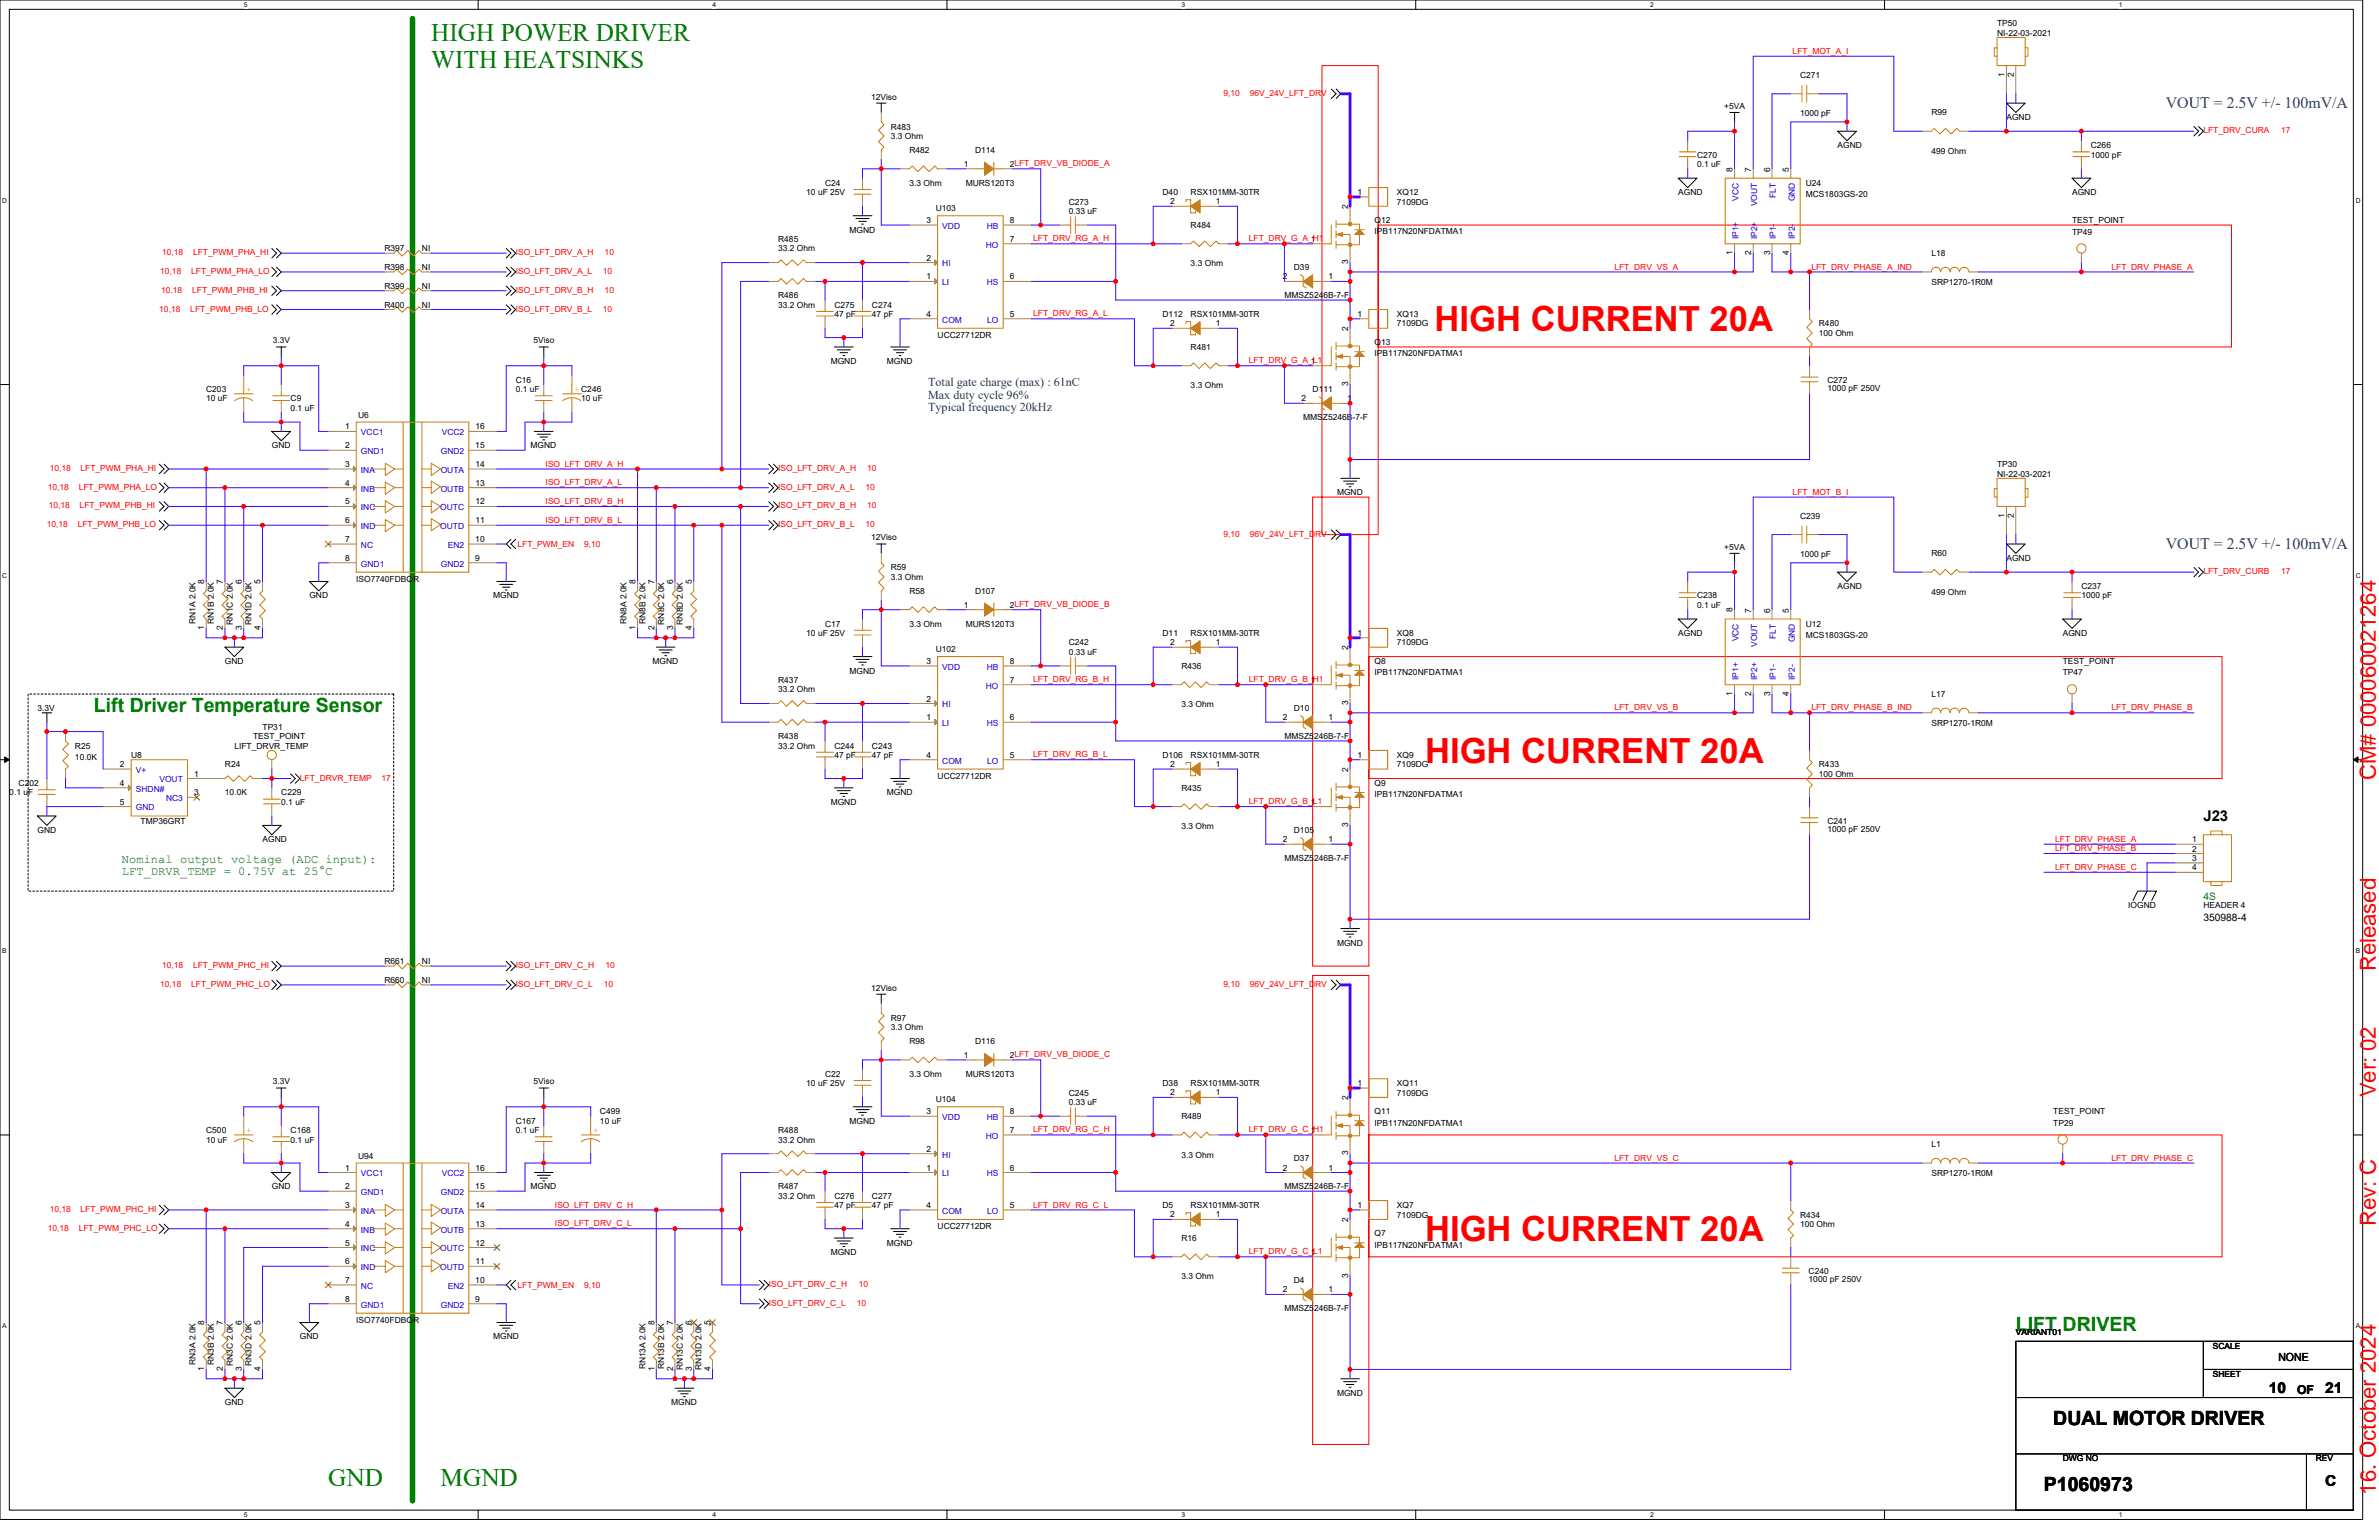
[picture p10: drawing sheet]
<svg xmlns="http://www.w3.org/2000/svg" width="432mm" height="279mm" viewBox="0 0 432 279" stroke-linecap="round" stroke-linejoin="round" font-family="sans-serif">
<defs><g id="words">
<g font-size="6.3" fill="#f00">
<text x="260.4" y="60.1">HIGH CURRENT 20A</text>
<text x="258.7" y="138.4">HIGH CURRENT 20A</text>
<text x="258.7" y="225.2">HIGH CURRENT 20A</text>
</g>
<g font-size="4.6" fill="#008000">
<text x="78.3" y="7.5">HIGH POWER DRIVER</text>
<text x="78.3" y="12.3">WITH HEATSINKS</text>
<text x="59.6" y="269.6">GND</text>
<text x="80" y="269.6">MGND</text>
</g>
<g font-size="4" fill="#f00">
<text x="431.2" y="141.5" transform="rotate(-90 431.2 141.5)">CM# 000060021264</text>
<text x="431.2" y="176.2" transform="rotate(-90 431.2 176.2)">Released</text>
<text x="431.2" y="199.1" transform="rotate(-90 431.2 199.1)">Ver: 02</text>
<text x="431.2" y="222.5" transform="rotate(-90 431.2 222.5)">Rev: C</text>
<text x="431.2" y="271.2" transform="rotate(-90 431.2 271.2)">16. October 2024</text>
</g>
<g font-size="3.6" fill="#008000">
<text x="17" y="129.2">Lift Driver Temperature Sensor</text>
<text x="365.9" y="241.6">LIFT DRIVER</text>
</g>
<g font-size="3.6">
<text x="372.7" y="258.6">DUAL MOTOR DRIVER</text>
<text x="371" y="270.5">P1060973</text>
</g>
<g font-size="2.9" fill="#004080">
<text x="393.1" y="19.6">VOUT = 2.5V +/- 100mV/A</text>
<text x="393.1" y="99.5">VOUT = 2.5V +/- 100mV/A</text>
</g>
<g font-size="2.7">
<text x="399.9" y="148.9">J23</text>
<text x="411.8" y="252.7">10</text>
<text x="422" y="252.7">21</text>
<text x="422" y="269.7">C</text>
</g>
<g font-size="2.2" fill="#004080">
<text x="168.5" y="70">Total gate charge (max) : 61nC</text>
<text x="168.5" y="72.3">Max duty cycle 96%</text>
<text x="168.5" y="74.6">Typical frequency 20kHz</text>
</g>
<g font-size="2.2" fill="#008000">
<text x="22.1" y="156.6">Nominal output voltage (ADC input):</text>
<text x="22.1" y="158.8">LFT_DRVR_TEMP = 0.75V at 25°C</text>
</g>
<text font-size="2.2" x="416.9" y="252.9">OF</text>
<text font-size="2" x="413.5" y="246.9">NONE</text>
<text font-size="1.9" fill="#008000" x="399.9" y="163.3">4S</text>
<text font-size="1.9" x="399.9" y="167.1">350988-4</text>
<g font-size="1.5">
<text x="362.5" y="4.8">TP50</text>
<text x="362.5" y="6.5">NI-22-03-2021</text>
<text x="326.7" y="14.1">C271</text>
<text x="363.8" y="13.9" transform="rotate(-90 363.8 13.9)">1</text>
<text x="365.5" y="13.9" transform="rotate(-90 365.5 13.9)">2</text>
<text x="158.1" y="18.1">12Viso</text>
<text x="161.7" y="23.5">R483</text>
<text x="312.9" y="19.7">+5VA</text>
<text x="326.7" y="21.1">1000 pF</text>
<text x="350.6" y="20.9">R99</text>
<text x="364.2" y="21.8">AGND</text>
<text x="161.7" y="25.2">3.3 Ohm</text>
<text x="165.1" y="27.7">R482</text>
<text x="177" y="27.7">D114</text>
<text x="308" y="28.6">C270</text>
<text x="333.5" y="26.9">AGND</text>
<text x="350.6" y="27.9">499 Ohm</text>
<text x="379.5" y="26.9">C266</text>
<text x="379.5" y="28.6">1000 pF</text>
<text x="146.3" y="35.4">10 uF 25V</text>
<text x="149.8" y="33.7">C24</text>
<text x="165.1" y="33.7">3.3 Ohm</text>
<text x="174.9" y="30.3">1</text>
<text x="175.3" y="33.7">MURS120T3</text>
<text x="183.3" y="30.3">2LFT_DRV_VB_DIODE_A</text>
<text x="211" y="35.4">D40</text>
<text x="216.1" y="35.4">RSX101MM-30TR</text>
<text x="246.4" y="35.4">1</text>
<text x="253.6" y="35.4">XQ12</text>
<text x="304.6" y="35.4">AGND</text>
<text x="308" y="30.3">0.1 uF</text>
<text x="314.5" y="31.1" transform="rotate(-90 314.5 31.1)">8</text>
<text x="317.9" y="31.1" transform="rotate(-90 317.9 31.1)">7</text>
<text x="321.3" y="31.1" transform="rotate(-90 321.3 31.1)">6</text>
<text x="324.7" y="31.1" transform="rotate(-90 324.7 31.1)">5</text>
<text x="327.8" y="33.7">U24</text>
<text x="327.8" y="35.8">MCS1803GS-20</text>
<text x="376.1" y="35.4">AGND</text>
<text x="168.1" y="40.5">3</text>
<text x="169.8" y="38.3">U103</text>
<text x="183.3" y="40.5">8</text>
<text x="194" y="37.1">C273</text>
<text x="194" y="38.8">0.33 uF</text>
<text x="212.4" y="37.1">2</text>
<text x="216.1" y="41.4">R484</text>
<text x="220.7" y="37.1">1</text>
<text x="244.7" y="38" transform="rotate(-90 244.7 38)">2</text>
<text x="249.5" y="40.5">Q12</text>
<text x="253.6" y="37.1">7109DG</text>
<text x="376.1" y="40.5">TEST_POINT</text>
<text x="69.8" y="45.6">R397</text>
<text x="76.6" y="45.6">NI</text>
<text x="141.2" y="43.9">R485</text>
<text x="141.2" y="45.6">33.2 Ohm</text>
<text x="154.2" y="42.2">MGND</text>
<text x="168.1" y="47.3">2</text>
<text x="183.3" y="43.9">7</text>
<text x="237.9" y="43.9">1</text>
<text x="244.7" y="48" transform="rotate(-90 244.7 48)">3</text>
<text x="249.5" y="42.5">IPB117N20NFDATMA1</text>
<text x="314.5" y="46.3" transform="rotate(-90 314.5 46.3)">1</text>
<text x="317.9" y="46.3" transform="rotate(-90 317.9 46.3)">2</text>
<text x="321.3" y="46.3" transform="rotate(-90 321.3 46.3)">3</text>
<text x="324.7" y="46.3" transform="rotate(-90 324.7 46.3)">4</text>
<text x="350.6" y="46.5">L18</text>
<text x="376.1" y="42.5">TP49</text>
<text x="69.8" y="52.4">R399</text>
<text x="69.8" y="49">R398</text>
<text x="76.6" y="52.4">NI</text>
<text x="76.6" y="49">NI</text>
<text x="168.1" y="50.7">1</text>
<text x="183.3" y="50.7">6</text>
<text x="216.1" y="48.3">3.3 Ohm</text>
<text x="232.8" y="50.7">2</text>
<text x="234.8" y="49">D39</text>
<text x="241.1" y="50.7">1</text>
<text x="350.6" y="51.7">SRP1270-1R0M</text>
<text x="69.8" y="55.8">R400</text>
<text x="76.6" y="55.8">NI</text>
<text x="141.2" y="54.1">R486</text>
<text x="141.2" y="55.8">33.2 Ohm</text>
<text x="151.4" y="55.8">C275</text>
<text x="151.4" y="57.5">47 pF</text>
<text x="158.3" y="55.8">C274</text>
<text x="158.3" y="57.5">47 pF</text>
<text x="168.1" y="57.5">4</text>
<text x="183.3" y="57.5">5</text>
<text x="211" y="57.5">D112</text>
<text x="212.4" y="59.2">2</text>
<text x="216.1" y="57.5">RSX101MM-30TR</text>
<text x="220.7" y="59.2">1</text>
<text x="233.1" y="54.1">MMSZ5246B-7-F</text>
<text x="246.4" y="57.5">1</text>
<text x="253.6" y="57.5">XQ13</text>
<text x="253.6" y="59.2">7109DG</text>
<text x="330.1" y="59.2">R480</text>
<text x="49.5" y="62.3">3.3V</text>
<text x="96.8" y="62.3">5Viso</text>
<text x="170.2" y="61.3">UCC27712DR</text>
<text x="216.1" y="63.5">R481</text>
<text x="237.9" y="66">1</text>
<text x="244.7" y="60.1" transform="rotate(-90 244.7 60.1)">2</text>
<text x="249.5" y="62.6">Q13</text>
<text x="249.5" y="64.7">IPB117N20NFDATMA1</text>
<text x="330.1" y="60.9">100 Ohm</text>
<text x="37.4" y="71.1">C203</text>
<text x="93.6" y="69.4">C16</text>
<text x="93.6" y="71.1">0.1 uF</text>
<text x="150.8" y="66">MGND</text>
<text x="161" y="66">MGND</text>
<text x="216.1" y="70.5">3.3 Ohm</text>
<text x="238.3" y="71.1">D111</text>
<text x="244.7" y="70.1" transform="rotate(-90 244.7 70.1)">3</text>
<text x="331.7" y="69.4">C272</text>
<text x="331.7" y="71">1000 pF 250V</text>
<text x="37.4" y="72.8">10 uF</text>
<text x="52.7" y="72.8">C9</text>
<text x="52.7" y="74.5">0.1 uF</text>
<text x="62.6" y="77.9">1</text>
<text x="65" y="75.9">U6</text>
<text x="86.3" y="77.9">16</text>
<text x="105.5" y="72.8">10 uF</text>
<text x="236.2" y="72.8">2</text>
<text x="236.5" y="76.2">MMSZ5246B-7-F</text>
<text x="244.5" y="72.8">1</text>
<text x="49.3" y="81.3">GND</text>
<text x="62.6" y="81.3">2</text>
<text x="86.3" y="81.3">15</text>
<text x="96.3" y="81.3">MGND</text>
<text x="62.6" y="84.7">3</text>
<text x="62.6" y="88.1">4</text>
<text x="86.3" y="88.1">13</text>
<text x="86.3" y="84.7">14</text>
<text x="242.7" y="89.9">MGND</text>
<text x="362.5" y="84.8">TP30</text>
<text x="362.5" y="86.5">NI-22-03-2021</text>
<text x="62.6" y="91.5">5</text>
<text x="62.6" y="94.9">6</text>
<text x="86.3" y="94.9">11</text>
<text x="86.3" y="91.5">12</text>
<text x="326.7" y="94.1">C239</text>
<text x="363.8" y="93.9" transform="rotate(-90 363.8 93.9)">1</text>
<text x="365.5" y="93.9" transform="rotate(-90 365.5 93.9)">2</text>
<text x="62.6" y="98.3">7</text>
<text x="62.6" y="101.7">8</text>
<text x="86.3" y="98.3">10</text>
<text x="86.3" y="101.7">9</text>
<text x="158.1" y="98">12Viso</text>
<text x="312.9" y="99.7">+5VA</text>
<text x="326.7" y="101.1">1000 pF</text>
<text x="350.6" y="100.9">R60</text>
<text x="364.2" y="101.8">AGND</text>
<text x="37.1" y="106" transform="rotate(-90 37.1 106)">8</text>
<text x="40.5" y="106" transform="rotate(-90 40.5 106)">7</text>
<text x="43.9" y="106" transform="rotate(-90 43.9 106)">6</text>
<text x="47.3" y="106" transform="rotate(-90 47.3 106)">5</text>
<text x="64.7" y="105.5">ISO7740FDBQR</text>
<text x="115.4" y="106" transform="rotate(-90 115.4 106)">8</text>
<text x="118.8" y="106" transform="rotate(-90 118.8 106)">7</text>
<text x="122.2" y="106" transform="rotate(-90 122.2 106)">6</text>
<text x="125.6" y="106" transform="rotate(-90 125.6 106)">5</text>
<text x="161.7" y="103.5">R59</text>
<text x="161.7" y="105.2">3.3 Ohm</text>
<text x="165.1" y="107.7">R58</text>
<text x="177" y="107.7">D107</text>
<text x="333.5" y="106.9">AGND</text>
<text x="350.6" y="107.9">499 Ohm</text>
<text x="377.8" y="106.9">C237</text>
<text x="35.5" y="113.2" transform="rotate(-90 35.5 113.2)">RN1A 2.0K</text>
<text x="38.8" y="113.2" transform="rotate(-90 38.8 113.2)">RN1B 2.0K</text>
<text x="42.2" y="113.3" transform="rotate(-90 42.2 113.3)">RN1C 2.0K</text>
<text x="45.7" y="113.3" transform="rotate(-90 45.7 113.3)">RN1D 2.0K</text>
<text x="56.2" y="108.6">GND</text>
<text x="89.5" y="108.6">MGND</text>
<text x="113.7" y="113.2" transform="rotate(-90 113.7 113.2)">RN8A 2.0K</text>
<text x="117.1" y="113.2" transform="rotate(-90 117.1 113.2)">RN8B 2.0K</text>
<text x="120.5" y="113.3" transform="rotate(-90 120.5 113.3)">RN8C 2.0K</text>
<text x="123.9" y="113.3" transform="rotate(-90 123.9 113.3)">RN8D 2.0K</text>
<text x="149.8" y="113.7">C17</text>
<text x="165.1" y="113.7">3.3 Ohm</text>
<text x="174.9" y="110.3">1</text>
<text x="175.3" y="113.7">MURS120T3</text>
<text x="183.3" y="110.3">2LFT_DRV_VB_DIODE_B</text>
<text x="308" y="108.6">C238</text>
<text x="308" y="110.3">0.1 uF</text>
<text x="314.5" y="111.1" transform="rotate(-90 314.5 111.1)">8</text>
<text x="317.9" y="111.1" transform="rotate(-90 317.9 111.1)">7</text>
<text x="321.3" y="111.1" transform="rotate(-90 321.3 111.1)">6</text>
<text x="324.7" y="111.1" transform="rotate(-90 324.7 111.1)">5</text>
<text x="327.8" y="113.7">U12</text>
<text x="377.8" y="108.6">1000 pF</text>
<text x="37.1" y="114.3" transform="rotate(-90 37.1 114.3)">1</text>
<text x="40.5" y="114.3" transform="rotate(-90 40.5 114.3)">2</text>
<text x="43.9" y="114.3" transform="rotate(-90 43.9 114.3)">3</text>
<text x="47.3" y="114.3" transform="rotate(-90 47.3 114.3)">4</text>
<text x="115.4" y="114.3" transform="rotate(-90 115.4 114.3)">1</text>
<text x="118.8" y="114.3" transform="rotate(-90 118.8 114.3)">2</text>
<text x="122.2" y="114.3" transform="rotate(-90 122.2 114.3)">3</text>
<text x="125.6" y="114.3" transform="rotate(-90 125.6 114.3)">4</text>
<text x="146.3" y="115.4">10 uF 25V</text>
<text x="169.8" y="118.3">U102</text>
<text x="194" y="117.1">C242</text>
<text x="194" y="118.8">0.33 uF</text>
<text x="211" y="115.4">D11</text>
<text x="212.4" y="117.1">2</text>
<text x="216.1" y="115.4">RSX101MM-30TR</text>
<text x="220.7" y="117.1">1</text>
<text x="244.7" y="117.9" transform="rotate(-90 244.7 117.9)">2</text>
<text x="246.4" y="115.4">1</text>
<text x="253.6" y="115.4">XQ8</text>
<text x="253.6" y="117.1">7109DG</text>
<text x="304.6" y="115.4">AGND</text>
<text x="327.8" y="115.7">MCS1803GS-20</text>
<text x="374.4" y="115.4">AGND</text>
<text x="40.8" y="120.5">GND</text>
<text x="118.4" y="120.5">MGND</text>
<text x="141.2" y="123.9">R437</text>
<text x="141.2" y="125.6">33.2 Ohm</text>
<text x="154.2" y="122.2">MGND</text>
<text x="168.1" y="120.5">3</text>
<text x="183.3" y="123.9">7</text>
<text x="183.3" y="120.5">8</text>
<text x="214.4" y="121.3">R436</text>
<text x="237.9" y="123.9">1</text>
<text x="249.5" y="120.5">Q8</text>
<text x="249.5" y="122.5">IPB117N20NFDATMA1</text>
<text x="374.4" y="122.5">TP47</text>
<text x="374.4" y="120.5">TEST_POINT</text>
<text x="6.8" y="129">3.3V</text>
<text x="168.1" y="130.7">1</text>
<text x="168.1" y="127.3">2</text>
<text x="183.3" y="130.7">6</text>
<text x="214.4" y="128.3">3.3 Ohm</text>
<text x="232.8" y="130.7">2</text>
<text x="234.8" y="129">D10</text>
<text x="241.1" y="130.7">1</text>
<text x="244.7" y="128" transform="rotate(-90 244.7 128)">3</text>
<text x="314.5" y="126.3" transform="rotate(-90 314.5 126.3)">1</text>
<text x="317.9" y="126.3" transform="rotate(-90 317.9 126.3)">2</text>
<text x="321.3" y="126.3" transform="rotate(-90 321.3 126.3)">3</text>
<text x="324.7" y="126.3" transform="rotate(-90 324.7 126.3)">4</text>
<text x="350.6" y="126.4">L17</text>
<text x="350.6" y="131.7">SRP1270-1R0M</text>
<text x="13.6" y="135.8">R25</text>
<text x="13.6" y="137.9">10.0K</text>
<text x="23.8" y="137.5">U8</text>
<text x="42.5" y="135.8">LIFT_DRVR_TEMP</text>
<text x="45.9" y="134.1">TEST_POINT</text>
<text x="47.6" y="132.4">TP31</text>
<text x="141.2" y="134.1">R438</text>
<text x="141.2" y="135.8">33.2 Ohm</text>
<text x="151.4" y="135.8">C244</text>
<text x="151.4" y="137.5">47 pF</text>
<text x="158.3" y="135.8">C243</text>
<text x="158.3" y="137.5">47 pF</text>
<text x="168.1" y="137.5">4</text>
<text x="183.3" y="137.5">5</text>
<text x="211" y="137.5">D106</text>
<text x="216.1" y="137.5">RSX101MM-30TR</text>
<text x="233.1" y="134.1">MMSZ5246B-7-F</text>
<text x="246.4" y="137.5">1</text>
<text x="253.6" y="137.5">XQ9</text>
<text x="3.4" y="142.6">C202</text>
<text x="21.8" y="139.2">2</text>
<text x="21.8" y="142.6">4</text>
<text x="35.2" y="140.9">1</text>
<text x="40.8" y="139.2">R24</text>
<text x="170.2" y="141.2">UCC27712DR</text>
<text x="212.4" y="139.2">2</text>
<text x="214.4" y="143.5">R435</text>
<text x="220.7" y="139.2">1</text>
<text x="244.7" y="140.1" transform="rotate(-90 244.7 140.1)">2</text>
<text x="249.5" y="142.6">Q9</text>
<text x="253.6" y="139.2">7109DG</text>
<text x="330.1" y="139.2">R433</text>
<text x="330.1" y="140.9">100 Ohm</text>
<text x="1.7" y="144.3">0.1 uF</text>
<text x="21.8" y="146">5</text>
<text x="25.5" y="149.4">TMP36GRT</text>
<text x="35.2" y="144.3">3</text>
<text x="40.8" y="144.3">10.0K</text>
<text x="51.1" y="144.3">C229</text>
<text x="51.1" y="146">0.1 uF</text>
<text x="150.8" y="146">MGND</text>
<text x="161" y="144.3">MGND</text>
<text x="237.9" y="146">1</text>
<text x="249.5" y="144.7">IPB117N20NFDATMA1</text>
<text x="331.7" y="149.4">C241</text>
<text x="6.8" y="151.1">GND</text>
<text x="47.6" y="152.8">AGND</text>
<text x="214.4" y="150.5">3.3 Ohm</text>
<text x="232.8" y="152.8">2</text>
<text x="234.8" y="151.1">D105</text>
<text x="241.1" y="152.8">1</text>
<text x="244.7" y="150.1" transform="rotate(-90 244.7 150.1)">3</text>
<text x="331.7" y="151">1000 pF 250V</text>
<text x="397.9" y="152.8">1</text>
<text x="397.9" y="154.5">2</text>
<text x="233.1" y="156.2">MMSZ5246B-7-F</text>
<text x="397.9" y="156.2">3</text>
<text x="397.9" y="157.9">4</text>
<text x="386.3" y="164.7">IOGND</text>
<text x="399.9" y="164.7">HEADER 4</text>
<text x="242.7" y="171.6">MGND</text>
<text x="69.8" y="178.4">R660</text>
<text x="69.8" y="174.9">R661</text>
<text x="76.6" y="178.4">NI</text>
<text x="76.6" y="174.9">NI</text>
<text x="158.1" y="179.7">12Viso</text>
<text x="161.7" y="185.2">R97</text>
<text x="161.7" y="186.9">3.3 Ohm</text>
<text x="165.1" y="189.4">R98</text>
<text x="174.9" y="191.9">1</text>
<text x="177" y="189.4">D116</text>
<text x="183.3" y="191.9">2LFT_DRV_VB_DIODE_C</text>
<text x="49.5" y="196.7">3.3V</text>
<text x="96.8" y="196.7">5Viso</text>
<text x="146.3" y="197.1">10 uF 25V</text>
<text x="149.8" y="195.4">C22</text>
<text x="165.1" y="195.4">3.3 Ohm</text>
<text x="175.3" y="195.4">MURS120T3</text>
<text x="211" y="197.1">D38</text>
<text x="216.1" y="197.1">RSX101MM-30TR</text>
<text x="246.4" y="197">1</text>
<text x="253.6" y="197.1">XQ11</text>
<text x="93.6" y="203.9">C167</text>
<text x="108.9" y="202.2">C499</text>
<text x="108.9" y="203.9">10 uF</text>
<text x="154.2" y="203.9">MGND</text>
<text x="168.1" y="202.1">3</text>
<text x="169.8" y="200">U104</text>
<text x="183.3" y="202.1">8</text>
<text x="194" y="198.8">C245</text>
<text x="194" y="200.5">0.33 uF</text>
<text x="212.4" y="198.7">2</text>
<text x="214.4" y="203">R489</text>
<text x="220.7" y="198.7">1</text>
<text x="244.7" y="199.6" transform="rotate(-90 244.7 199.6)">2</text>
<text x="249.5" y="202.2">Q11</text>
<text x="253.6" y="198.8">7109DG</text>
<text x="372.7" y="202.2">TEST_POINT</text>
<text x="37.4" y="205.6">C500</text>
<text x="37.4" y="207.3">10 uF</text>
<text x="52.7" y="205.6">C168</text>
<text x="52.7" y="207.3">0.1 uF</text>
<text x="93.6" y="205.6">0.1 uF</text>
<text x="141.2" y="205.6">R488</text>
<text x="141.2" y="207.3">33.2 Ohm</text>
<text x="168.1" y="209">2</text>
<text x="183.3" y="205.5">7</text>
<text x="237.9" y="205.5">1</text>
<text x="244.7" y="209.6" transform="rotate(-90 244.7 209.6)">3</text>
<text x="249.5" y="204.2">IPB117N20NFDATMA1</text>
<text x="350.6" y="208.1">L1</text>
<text x="372.7" y="204.2">TP29</text>
<text x="49.3" y="215.8">GND</text>
<text x="62.6" y="212.4">1</text>
<text x="62.6" y="215.8">2</text>
<text x="65" y="210.4">U94</text>
<text x="86.3" y="215.8">15</text>
<text x="86.3" y="212.4">16</text>
<text x="96.3" y="215.8">MGND</text>
<text x="141.2" y="215.8">R487</text>
<text x="168.1" y="212.4">1</text>
<text x="183.3" y="212.4">6</text>
<text x="214.4" y="210">3.3 Ohm</text>
<text x="232.8" y="212.4">2</text>
<text x="233.1" y="215.8">MMSZ5246B-7-F</text>
<text x="234.8" y="210.7">D37</text>
<text x="241.1" y="212.4">1</text>
<text x="350.6" y="213.4">SRP1270-1R0M</text>
<text x="62.6" y="219.2">3</text>
<text x="86.3" y="219.2">14</text>
<text x="141.2" y="217.5">33.2 Ohm</text>
<text x="151.4" y="217.5">C276</text>
<text x="151.4" y="219.2">47 pF</text>
<text x="158.3" y="217.5">C277</text>
<text x="158.3" y="219.2">47 pF</text>
<text x="168.1" y="219.2">4</text>
<text x="183.3" y="219.2">5</text>
<text x="211" y="219.2">D5</text>
<text x="212.4" y="220.9">2</text>
<text x="216.1" y="219.2">RSX101MM-30TR</text>
<text x="220.7" y="220.9">1</text>
<text x="244.7" y="221.7" transform="rotate(-90 244.7 221.7)">2</text>
<text x="246.4" y="219.2">1</text>
<text x="253.6" y="219.2">XQ7</text>
<text x="253.6" y="220.9">7109DG</text>
<text x="326.7" y="220.9">R434</text>
<text x="62.6" y="222.6">4</text>
<text x="62.6" y="226">5</text>
<text x="86.3" y="222.6">13</text>
<text x="86.3" y="226">12</text>
<text x="150.8" y="227.7">MGND</text>
<text x="161" y="226">MGND</text>
<text x="170.2" y="222.9">UCC27712DR</text>
<text x="214.4" y="225.1">R16</text>
<text x="237.9" y="227.7">1</text>
<text x="249.5" y="224.3">Q7</text>
<text x="249.5" y="226.3">IPB117N20NFDATMA1</text>
<text x="326.7" y="222.6">100 Ohm</text>
<text x="62.6" y="229.4">6</text>
<text x="62.6" y="232.8">7</text>
<text x="86.3" y="232.8">10</text>
<text x="86.3" y="229.4">11</text>
<text x="214.4" y="232.1">3.3 Ohm</text>
<text x="234.8" y="232.8">D4</text>
<text x="244.7" y="231.8" transform="rotate(-90 244.7 231.8)">3</text>
<text x="328.3" y="231.1">C240</text>
<text x="328.3" y="232.6">1000 pF 250V</text>
<text x="62.6" y="236.2">8</text>
<text x="64.7" y="240">ISO7740FDBQR</text>
<text x="86.3" y="236.2">9</text>
<text x="232.8" y="234.5">2</text>
<text x="233.1" y="237.9">MMSZ5246B-7-F</text>
<text x="241.1" y="234.5">1</text>
<text x="37.1" y="240.5" transform="rotate(-90 37.1 240.5)">8</text>
<text x="40.5" y="240.5" transform="rotate(-90 40.5 240.5)">7</text>
<text x="43.9" y="240.5" transform="rotate(-90 43.9 240.5)">6</text>
<text x="47.3" y="240.5" transform="rotate(-90 47.3 240.5)">5</text>
<text x="54.4" y="243">GND</text>
<text x="89.5" y="243">MGND</text>
<text x="118.8" y="240.5" transform="rotate(-90 118.8 240.5)">8</text>
<text x="122.2" y="240.5" transform="rotate(-90 122.2 240.5)">7</text>
<text x="125.6" y="240.5" transform="rotate(-90 125.6 240.5)">6</text>
<text x="129" y="240.5" transform="rotate(-90 129 240.5)">5</text>
<text x="365.9" y="242.2">VARIANT01</text>
<text x="401.6" y="244.7">SCALE</text>
<text x="35.5" y="247.6" transform="rotate(-90 35.5 247.6)">RN3A 2.0K</text>
<text x="37.1" y="248.8" transform="rotate(-90 37.1 248.8)">1</text>
<text x="38.8" y="247.6" transform="rotate(-90 38.8 247.6)">RN3B 2.0K</text>
<text x="40.5" y="248.8" transform="rotate(-90 40.5 248.8)">2</text>
<text x="42.2" y="247.8" transform="rotate(-90 42.2 247.8)">RN3C 2.0K</text>
<text x="43.9" y="248.8" transform="rotate(-90 43.9 248.8)">3</text>
<text x="45.7" y="247.8" transform="rotate(-90 45.7 247.8)">RN3D 2.0K</text>
<text x="47.3" y="248.8" transform="rotate(-90 47.3 248.8)">4</text>
<text x="117.1" y="248.5" transform="rotate(-90 117.1 248.5)">RN13A 2.0K</text>
<text x="118.8" y="248.8" transform="rotate(-90 118.8 248.8)">1</text>
<text x="120.5" y="248.5" transform="rotate(-90 120.5 248.5)">RN13B 2.0K</text>
<text x="122.2" y="248.8" transform="rotate(-90 122.2 248.8)">2</text>
<text x="123.9" y="248.6" transform="rotate(-90 123.9 248.6)">RN13C 2.0K</text>
<text x="125.6" y="248.8" transform="rotate(-90 125.6 248.8)">3</text>
<text x="127.3" y="248.6" transform="rotate(-90 127.3 248.6)">RN13D 2.0K</text>
<text x="129" y="248.8" transform="rotate(-90 129 248.8)">4</text>
<text x="401.6" y="249.8">SHEET</text>
<text x="40.8" y="254.9">GND</text>
<text x="121.8" y="254.9">MGND</text>
<text x="242.7" y="253.2">MGND</text>
<text x="374.4" y="265.2">DWG NO</text>
<text x="420.3" y="265.2">REV</text>
</g>
<g font-size="1.5" fill="#f00">
<text x="325.4" y="9.8">LFT_MOT_A_I</text>
<text x="222.1" y="17.4">9,10</text>
<text x="226.8" y="17.4">96V_24V_LFT_DRV</text>
<text x="399.9" y="24.2">LFT_DRV_CURA</text>
<text x="414" y="24.2">17</text>
<text x="29.4" y="46.3">10,18</text>
<text x="35.1" y="46.3">LFT_PWM_PHA_HI</text>
<text x="93.6" y="46.3">ISO_LFT_DRV_A_H</text>
<text x="109.7" y="46.3">10</text>
<text x="187.5" y="43.8">LFT_DRV_RG_A_H</text>
<text x="226.7" y="43.8">LFT_DRV_G_A_H1</text>
<text x="29.1" y="49.7">10,18</text>
<text x="29.3" y="53.1">10,18</text>
<text x="34.7" y="49.7">LFT_PWM_PHA_LO</text>
<text x="34.9" y="53.1">LFT_PWM_PHB_HI</text>
<text x="93.6" y="49.7">ISO_LFT_DRV_A_L</text>
<text x="93.6" y="53.1">ISO_LFT_DRV_B_H</text>
<text x="109.4" y="49.7">10</text>
<text x="109.7" y="53.1">10</text>
<text x="293" y="48.9">LFT_DRV_VS_A</text>
<text x="328.8" y="48.9">LFT_DRV_PHASE_A_IND</text>
<text x="383.2" y="48.9">LFT_DRV_PHASE_A</text>
<text x="28.9" y="56.5">10,18</text>
<text x="34.5" y="56.5">LFT_PWM_PHB_LO</text>
<text x="93.6" y="56.5">ISO_LFT_DRV_B_L</text>
<text x="109.4" y="56.5">10</text>
<text x="187.5" y="57.4">LFT_DRV_RG_A_L</text>
<text x="226.7" y="65.9">LFT_DRV_G_A_L1</text>
<text x="8.7" y="88.8">10,18</text>
<text x="9" y="85.4">10,18</text>
<text x="14.3" y="88.8">LFT_PWM_PHA_LO</text>
<text x="14.6" y="85.4">LFT_PWM_PHA_HI</text>
<text x="99" y="84.6">ISO_LFT_DRV_A_H</text>
<text x="99" y="88">ISO_LFT_DRV_A_L</text>
<text x="141.2" y="85.4">ISO_LFT_DRV_A_H</text>
<text x="141.2" y="88.8">ISO_LFT_DRV_A_L</text>
<text x="157.1" y="88.8">10</text>
<text x="157.4" y="85.4">10</text>
<text x="325.4" y="89.7">LFT_MOT_B_I</text>
<text x="8.5" y="95.7">10,18</text>
<text x="8.8" y="92.2">10,18</text>
<text x="14.1" y="95.7">LFT_PWM_PHB_LO</text>
<text x="14.5" y="92.2">LFT_PWM_PHB_HI</text>
<text x="99" y="91.4">ISO_LFT_DRV_B_H</text>
<text x="99" y="94.8">ISO_LFT_DRV_B_L</text>
<text x="141.2" y="92.2">ISO_LFT_DRV_B_H</text>
<text x="141.2" y="95.7">ISO_LFT_DRV_B_L</text>
<text x="157.1" y="95.7">10</text>
<text x="157.4" y="92.2">10</text>
<text x="93.9" y="99.2">LFT_PWM_EN</text>
<text x="106" y="99.2">9,10</text>
<text x="222.1" y="97.3">9,10</text>
<text x="226.8" y="97.3">96V_24V_LFT_DRV</text>
<text x="399.9" y="104.2">LFT_DRV_CURB</text>
<text x="414" y="104.2">17</text>
<text x="187.5" y="123.8">LFT_DRV_RG_B_H</text>
<text x="226.7" y="123.8">LFT_DRV_G_B_H1</text>
<text x="293" y="128.9">LFT_DRV_VS_B</text>
<text x="328.8" y="128.9">LFT_DRV_PHASE_B_IND</text>
<text x="383.2" y="128.9">LFT_DRV_PHASE_B</text>
<text x="187.5" y="137.4">LFT_DRV_RG_B_L</text>
<text x="54.4" y="141.6">LFT_DRVR_TEMP</text>
<text x="69.3" y="141.6">17</text>
<text x="226.7" y="145.9">LFT_DRV_G_B_L1</text>
<text x="373" y="152.7">LFT_DRV_PHASE_A</text>
<text x="373" y="154.4">LFT_DRV_PHASE_B</text>
<text x="373" y="157.8">LFT_DRV_PHASE_C</text>
<text x="29.1" y="179">10,18</text>
<text x="29.4" y="175.6">10,18</text>
<text x="34.7" y="179">LFT_PWM_PHC_LO</text>
<text x="35.1" y="175.6">LFT_PWM_PHC_HI</text>
<text x="93.6" y="175.6">ISO_LFT_DRV_C_H</text>
<text x="93.6" y="179">ISO_LFT_DRV_C_L</text>
<text x="109.6" y="179">10</text>
<text x="109.9" y="175.6">10</text>
<text x="222.1" y="179">9,10</text>
<text x="226.8" y="179">96V_24V_LFT_DRV</text>
<text x="187.5" y="205.5">LFT_DRV_RG_C_H</text>
<text x="226.7" y="205.5">LFT_DRV_G_C_H1</text>
<text x="293" y="210.6">LFT_DRV_VS_C</text>
<text x="383.2" y="210.6">LFT_DRV_PHASE_C</text>
<text x="9" y="219.9">10,18</text>
<text x="14.6" y="219.9">LFT_PWM_PHC_HI</text>
<text x="100.7" y="219.1">ISO_LFT_DRV_C_H</text>
<text x="187.5" y="219.1">LFT_DRV_RG_C_L</text>
<text x="8.7" y="223.3">10,18</text>
<text x="14.3" y="223.3">LFT_PWM_PHC_LO</text>
<text x="100.7" y="222.5">ISO_LFT_DRV_C_L</text>
<text x="226.7" y="227.6">LFT_DRV_G_C_L1</text>
<text x="93.9" y="233.7">LFT_PWM_EN</text>
<text x="106" y="233.7">9,10</text>
<text x="139.5" y="233.5">ISO_LFT_DRV_C_H</text>
<text x="155.9" y="233.5">10</text>
<text x="139.5" y="236.9">ISO_LFT_DRV_C_L</text>
<text x="155.5" y="236.9">10</text>
</g>
<g font-size="1.5" fill="#00c">
<text x="322.3" y="35.9" transform="rotate(-90 322.3 35.9)">FLT</text>
<text x="171" y="41.5">VDD</text>
<text x="179.1" y="41.5">HB</text>
<text x="315.6" y="36.4" transform="rotate(-90 315.6 36.4)">VCC</text>
<text x="318.9" y="37.4" transform="rotate(-90 318.9 37.4)">VOUT</text>
<text x="325.8" y="36.6" transform="rotate(-90 325.8 36.6)">GND</text>
<text x="178.9" y="44.9">HO</text>
<text x="315.6" y="43.4" transform="rotate(-90 315.6 43.4)">IP1+</text>
<text x="318.9" y="43.4" transform="rotate(-90 318.9 43.4)">IP2+</text>
<text x="322.3" y="43.4" transform="rotate(-90 322.3 43.4)">IP1-</text>
<text x="325.8" y="43.4" transform="rotate(-90 325.8 43.4)">IP2-</text>
<text x="171" y="51.8">LI</text>
<text x="171" y="48.3">HI</text>
<text x="179.1" y="51.8">HS</text>
<text x="171" y="58.5">COM</text>
<text x="179.2" y="58.5">LO</text>
<text x="65.5" y="79">VCC1</text>
<text x="65.5" y="82.4">GND1</text>
<text x="80" y="82.4">GND2</text>
<text x="80.2" y="79">VCC2</text>
<text x="65.5" y="85.8">INA</text>
<text x="65.5" y="89.2">INB</text>
<text x="80" y="89.2">OUTB</text>
<text x="80" y="85.8">OUTA</text>
<text x="65.5" y="92.6">INC</text>
<text x="65.5" y="96">IND</text>
<text x="79.9" y="96">OUTD</text>
<text x="79.9" y="92.6">OUTC</text>
<text x="65.5" y="99.4">NC</text>
<text x="81.3" y="99.4">EN2</text>
<text x="65.5" y="102.8">GND1</text>
<text x="80" y="102.8">GND2</text>
<text x="315.6" y="116.4" transform="rotate(-90 315.6 116.4)">VCC</text>
<text x="318.9" y="117.4" transform="rotate(-90 318.9 117.4)">VOUT</text>
<text x="322.3" y="115.9" transform="rotate(-90 322.3 115.9)">FLT</text>
<text x="325.8" y="116.5" transform="rotate(-90 325.8 116.5)">GND</text>
<text x="171" y="121.5">VDD</text>
<text x="178.9" y="124.9">HO</text>
<text x="179.1" y="121.5">HB</text>
<text x="315.6" y="123.4" transform="rotate(-90 315.6 123.4)">IP1+</text>
<text x="318.9" y="123.4" transform="rotate(-90 318.9 123.4)">IP2+</text>
<text x="322.3" y="123.4" transform="rotate(-90 322.3 123.4)">IP1-</text>
<text x="325.8" y="123.4" transform="rotate(-90 325.8 123.4)">IP2-</text>
<text x="171" y="131.7">LI</text>
<text x="171" y="128.3">HI</text>
<text x="179.1" y="131.7">HS</text>
<text x="24.7" y="140.2">V+</text>
<text x="24.7" y="143.6">SHDN#</text>
<text x="28.9" y="141.9">VOUT</text>
<text x="171" y="138.5">COM</text>
<text x="179.2" y="138.5">LO</text>
<text x="24.7" y="147">GND</text>
<text x="30.1" y="145.4">NC3</text>
<text x="171" y="203.2">VDD</text>
<text x="179.1" y="203.2">HB</text>
<text x="178.9" y="206.6">HO</text>
<text x="65.5" y="213.4">VCC1</text>
<text x="80.2" y="213.4">VCC2</text>
<text x="171" y="213.4">LI</text>
<text x="171" y="210">HI</text>
<text x="179.1" y="213.4">HS</text>
<text x="65.5" y="216.8">GND1</text>
<text x="65.5" y="220.2">INA</text>
<text x="80" y="220.2">OUTA</text>
<text x="80" y="216.8">GND2</text>
<text x="171" y="220.2">COM</text>
<text x="179.2" y="220.2">LO</text>
<text x="65.5" y="223.6">INB</text>
<text x="65.5" y="227">INC</text>
<text x="79.9" y="227">OUTC</text>
<text x="80" y="223.6">OUTB</text>
<text x="65.5" y="230.4">IND</text>
<text x="65.5" y="233.8">NC</text>
<text x="79.9" y="230.4">OUTD</text>
<text x="81.3" y="233.8">EN2</text>
<text x="65.5" y="237.2">GND1</text>
<text x="80" y="237.2">GND2</text>
</g>
<g font-size="1.5" fill="#cc8006">
<text x="44.7" y="71.1">+</text>
<text x="104.3" y="71.1">+ C246</text>
<text x="44.7" y="205.6">+</text>
<text x="107.7" y="205.6">+</text>
</g>
<g font-size="1.2">
<text x="44.2" y="1.2">5</text>
<text x="129.3" y="1.2">4</text>
<text x="214.4" y="1.2">3</text>
<text x="299.5" y="1.2">2</text>
<text x="384.6" y="1.2">1</text>
<text x=".4" y="36.8">D</text>
<text x="427.6" y="36.8">D</text>
<text x=".4" y="104.9">C</text>
<text x="427.6" y="104.9">C</text>
<text x=".4" y="173">B</text>
<text x="427.6" y="173">B</text>
<text x=".4" y="241">A</text>
<text x="427.6" y="241">A</text>
<text x="44.2" y="275.2">5</text>
<text x="129.3" y="275.2">4</text>
<text x="214.4" y="275.2">3</text>
<text x="299.5" y="275.2">2</text>
<text x="384.6" y="275.2">1</text>
</g>
</g></defs>
<path d="M0 0h428.8v275.7h-428.8zM1.7 1.7h425.4v272.3h-425.4z" fill="none" stroke="#000" stroke-width=".18"/>
<g fill="#fff">
<path d="M44.2 .2h.7v1.3h-.7z"/>
<path d="M44.2 274.2h.7v1.3h-.7z"/>
</g>
<path d="M86.8 0v1.7M86.8 274v1.7" fill="none" stroke="#000" stroke-width=".18"/>
<g fill="#fff">
<path d="M129.3 .2h.7v1.3h-.7z"/>
<path d="M129.3 274.2h.7v1.3h-.7z"/>
</g>
<path d="M171.9 0v1.7M171.9 274v1.7" fill="none" stroke="#000" stroke-width=".18"/>
<g fill="#fff">
<path d="M214.4 .2h.7v1.3h-.7z"/>
<path d="M214.4 274.2h.7v1.3h-.7z"/>
</g>
<path d="M257 0v1.7M257 274v1.7" fill="none" stroke="#000" stroke-width=".18"/>
<g fill="#fff">
<path d="M299.5 .2h.7v1.3h-.7z"/>
<path d="M299.5 274.2h.7v1.3h-.7z"/>
</g>
<path d="M342.1 0v1.7M342.1 274v1.7" fill="none" stroke="#000" stroke-width=".18"/>
<g fill="#fff">
<path d="M384.6 .2h.7v1.3h-.7z"/>
<path d="M384.6 274.2h.7v1.3h-.7z"/>
<path d="M.4 35.7h.9v1.4h-.9z"/>
<path d="M427.6 35.7h.8v1.4h-.8z"/>
<path d="M.4 103.8h.9v1.3h-.9z"/>
<path d="M427.6 103.8h.8v1.3h-.8z"/>
</g>
<path d="M0 69.8h1.7M427.1 69.8h1.7" fill="none" stroke="#000" stroke-width=".18"/>
<g fill="#fff">
<path d="M.4 171.9h.8v1.3h-.8z"/>
<path d="M427.6 171.9h.7v1.3h-.7z"/>
</g>
<path d="M0 137.8h1.7M427.1 137.8h1.7" fill="none" stroke="#000" stroke-width=".18"/>
<path d="M.8 137.3l.9 .5-.9 .5zM427.1 137.8l.9-.5v1z" fill="#000" stroke="#000" stroke-width=".18"/>
<g fill="#fff">
<path d="M.4 239.9h.8v1.4h-.8z"/>
<path d="M427.6 239.9h.7v1.4h-.7z"/>
</g>
<g fill="none" stroke="#000" stroke-width=".18">
<path d="M159.1 18.7h1.7M160 18.7v1.7M241.6 16.2l.9 .8-.9 .9M242.5 16.2l.9 .8-.9 .9M364.2 18.7h3.4l-1.7 1.7zM154.9 39.1h3.4M155.4 39.6h2.4M304.6 32.3h3.4l-1.7 1.7zM314 20.4h1.7M314.8 20.4v1.7M333.5 23.8h3.5l-1.8 1.7zM376.1 32.3h3.4l-1.7 1.7z"/>
<path d="M398.2 23l.9 .8-.9 .9M399.1 23l.8 .8-.8 .9M49.3 45.1l.9 .8-.9 .9M49.3 48.5l.9 .8-.9 .9M49.3 51.9l.9 .8-.9 .9M49.3 55.3l.9 .9-.9 .8M50.2 45.1l.9 .8-.9 .9M50.2 48.5l.9 .8-.9 .9M50.2 51.9l.9 .8-.9 .9M50.2 55.3l.9 .9-.9 .8M91.9 45.1l.8 .8-.8 .9M91.9 48.5l.8 .8-.8 .9"/>
<path d="M91.9 51.9l.8 .8-.8 .9M91.9 55.3l.8 .9-.8 .8M92.7 45.1l.9 .8-.9 .9M92.7 48.5l.9 .8-.9 .9M92.7 51.9l.9 .8-.9 .9M92.7 55.3l.9 .9-.9 .8M155.9 40.2h1.3M156.4 40.7h.3M49.3 78.3h3.4l-1.6 1.7zM50.2 62.9h1.7M51.1 62.9v1.8M97 78.3h3.4"/>
<path d="M97.5 78.8h2.4M97.9 62.9h1.6M98 79.3h1.4M98.5 79.8h.4M98.7 62.9v1.8M151.4 62.9h3.5M152 63.5h2.3M152.5 64h1.3M153 64.5h.3M161.7 62.9h3.4M162.2 63.5h2.3M162.7 64h1.3"/>
<path d="M163.2 64.5h.3M28.9 84.2l.9 .9-.9 .8M28.9 87.6l.9 .9-.9 .8M28.9 91l.9 .9-.9 .8M28.9 94.4l.9 .9-.9 .8M29.8 84.2l.8 .9-.8 .8M29.8 87.6l.8 .9-.8 .8M29.8 91l.8 .9-.8 .8M29.8 94.4l.8 .9-.8 .8M92.7 97.9l-.8 .8 .8 .8M93.6 97.9l-.9 .8 .9 .8M139.5 84.2l.9 .9-.9 .8"/>
<path d="M139.5 87.6l.9 .9-.9 .8M139.5 91l.9 .9-.9 .8M139.5 94.4l.9 .9-.9 .8M140.4 84.2l.8 .9-.8 .8M140.4 87.6l.8 .9-.8 .8M140.4 91l.8 .9-.8 .8M140.4 94.4l.8 .9-.8 .8M159.1 98.7h1.7M160 98.7v1.7M241.6 96.1l.9 .9-.9 .9M242.5 96.1l.9 .9-.9 .9M243.4 86.8h3.4"/>
<path d="M243.9 87.3h2.3M244.4 87.8h1.3M244.9 88.3h.3M364.2 98.7h3.4l-1.7 1.7zM40.8 117.4h3.4l-1.7 1.7zM56.2 105.5h3.4l-1.8 1.7zM90.2 105.5h3.4M90.7 106h2.4M91.2 106.5h1.4M91.7 107h.4M119.1 117.4h3.4M119.6 117.9h2.4"/>
<path d="M120.1 118.4h1.4M120.6 119h.4M154.9 119.1h3.4M155.4 119.6h2.4M304.6 112.3h3.4l-1.7 1.7zM314 100.4h1.7M314.8 100.4v1.7M333.5 103.8h3.5l-1.8 1.7zM374.4 112.3h3.4l-1.7 1.7zM398.2 103l.9 .8-.9 .8M399.1 103l.8 .8-.8 .8M7.6 129.3h1.8"/>
<path d="M8.5 129.3v1.7M155.9 120.1h1.3M156.4 120.6h.3M6.8 148h3.4l-1.7 1.8zM47.6 149.8h3.5l-1.8 1.6zM52.7 140.4l.9 .8-.9 .9M53.6 140.4l.8 .8-.8 .9M151.4 142.9h3.5M152 143.4h2.3M152.5 144h1.3M153 144.5h.3M161.7 141.2h3.4"/>
<path d="M162.2 141.8h2.3M162.7 142.3h1.3M163.2 142.8h.3M49.3 174.4l.9 .9-.9 .8M49.3 177.8l.9 .9-.9 .8M50.2 174.4l.9 .9-.9 .8M50.2 177.8l.9 .9-.9 .8M91.9 174.4l.8 .9-.8 .8M91.9 177.8l.8 .9-.8 .8M92.7 174.4l.9 .9-.9 .8M92.7 177.8l.9 .9-.9 .8M241.6 177.8l.9 .9-.9 .8"/>
<path d="M242.5 177.8l.9 .9-.9 .8M243.4 168.5h3.4M243.9 169h2.3M244.4 169.5h1.3M244.9 170h.3M387.2 163.4l.8-1.7h3.4l-.9 1.7M389.7 161.7l-.8 1.7M50.2 197.4h1.7M51.1 197.4v1.7M97.9 197.4h1.6M98.7 197.4v1.7M159.1 180.4h1.7"/>
<path d="M160 180.4v1.7M0 205.9h1.7M28.9 218.7l.9 .8-.9 .9M29.8 218.7l.8 .8-.8 .9M49.3 212.7h3.4l-1.6 1.7zM97 212.7h3.4M97.5 213.2h2.4M98 213.7h1.4M98.5 214.2h.4M154.9 200.8h3.4M155.4 201.3h2.4M155.9 201.8h1.3"/>
<path d="M156.4 202.3h.3M427.1 205.9h1.7M28.9 222.1l.9 .8-.9 .9M29.8 222.1l.8 .8-.8 .9M54.4 239.9h3.4l-1.6 1.7zM90.2 239.9h3.4M92.7 232.3l-.8 .8 .8 .9M93.6 232.3l-.9 .8 .9 .9M137.8 232.3l.9 .8-.9 .9M137.8 235.7l.9 .8-.9 .9M138.7 232.3l.8 .8-.8 .9M138.7 235.7l.8 .8-.8 .9"/>
<path d="M151.4 224.6h3.5M152 225.1h2.3M152.5 225.7h1.3M153 226.2h.3M161.7 222.9h3.4M162.2 223.4h2.3M162.7 223.9h1.3M163.2 224.5h.3M40.8 251.9h3.4l-1.7 1.7zM90.7 240.5h2.4M91.2 241h1.4M91.7 241.5h.4"/>
<path d="M122.5 251.9h3.4M123 252.4h2.4M123.5 252.9h1.4M124.1 253.4h.3M243.4 250.1h3.4M243.9 250.7h2.3M244.4 251.2h1.3M244.9 251.7h.3M365.9 253.6h61.2M365.9 243.4h61.2v30.6h-61.2zM399.9 243.4v10.2M399.9 248.5h27.2"/>
<path d="M365.9 263.8h61.2M418.6 263.8v10.2"/>
</g>
<path d="M74.9 3.4v268.9" fill="none" stroke="#008000" stroke-width="1"/>
<path d="M5.1 125.9h66.4v35.8h-66.4z" fill="none" stroke="#000" stroke-width=".18" stroke-dasharray=".3 .3"/>
<path d="M239.9 11.9h10.2v85.1h-10.2zM250.1 40.8h154.9v22.1h-154.9zM238.3 90.2h10.2v85.1h-10.2zM248.5 119.1h154.8v22.1h-154.8zM238.3 177h10.2v85.1h-10.2zM248.5 205.9h154.8v22.1h-154.8z" fill="none" stroke="#f00" stroke-width=".18"/>
<g fill="none" stroke="#cc8006" stroke-width=".18">
<path d="M326.7 17h.4M327.1 15.5v3M327.9 15.5v3M327.9 17h.5M362.5 6.8h5.1v5.1h-5.1zM362.5 8.7h-.5v1.5h.5M367.6 8.7h.5v1.5h-.5M155 35.2h3.1M155 34.4h3.1M156.5 34v.4M156.5 35.2v.5M160 22.1l.5 .5-1.1 1 1.1 1.1-1.1 1 1.1 1-.5 .5"/>
<path d="M165.1 30.6l.5-.5 1 1 1-1 1 1 1.1-1 .5 .5M170.2 39.1h11.9v20.5h-11.9zM177 30.6h1.7M180.4 29.4v2.4M180.4 30.6h1.7M194.3 39.3v3.1M195.2 39.3v3.1M214.4 37.4h1.7M215.3 36.6v-.4h.8v2.4h.9v-.3M217.8 37.4h1.7M242.5 40v1.3M245 39.1v1.6"/>
<path d="M248.5 34h3.4v3.4h-3.4zM304.8 28.4h3M304.8 27.6h3M306.3 27.2v.4M306.3 28.4v.5M313.1 32.3h13.6v11.9h-13.6zM350.6 23.8l.5-.5 1 1 1-1 1 1 1.1-1 .5 .5M376.3 28.4h3M376.3 27.6h3M377.8 27.2v.4M377.8 28.4v.5M71.5 56.2l.5-.6 1 1.1 1-1.1 1 1.1 1.1-1.1 .5 .6"/>
<path d="M71.5 52.7l.5-.5 1 1.1 1-1.1 1 1.1 1.1-1.1 .5 .5M71.5 49.3l.5-.5 1 1 1-1 1 1 1.1-1 .5 .5M71.5 45.9l.5-.5 1 1.1 1-1.1 1 1.1 1.1-1.1 .5 .5M141.2 47.6l.6-.5 1 1.1 1-1.1 1 1.1 1-1.1 .5 .5M141.2 51.1l.6-.6 1 1.1 1-1.1 1 1.1 1-1.1 .5 .6M148.2 57.3h3.1M148.2 56.5h3.1M149.8 56.2v.3M149.8 57.3v.5M155 57.3h3.1M155 56.5h3.1M156.5 56.2v.3"/>
<path d="M156.5 57.3v.5M194 40.8h.3M195.2 40.8h.5M214.4 59.6h1.7M215.3 58.7v-.3h.8v2.3h.9v-.3M216.1 44.2l.5-.5 1.1 1 1-1 1 1 1-1 .5 .5M217.8 59.6h1.7M234.8 51.1h1.7M236 49.8l.5 .4v1.7l.5 .3M238.3 51.1h1.6M241.6 40.8v3.4h-1.7M242.5 40.7h4.3v1"/>
<path d="M242.5 43.7v1.4M242.5 41.8v1.4M243.4 42.5h1.6v3.4M245.9 41.7h1.7M246.8 42.5v1.9h-4.3M248.5 56.2h3.4v3.4h-3.4zM328.4 57.8l.6 .6-1.1 1 1.1 1-1.1 1 1.1 1-.6 .5M353.9 49.3a.86 .86 0 0 0-.8-.8 .86 .86 0 0 0-.9 .8 .84 .84 0 0 0-.8-.8 .84 .84 0 0 0-.8 .8M357.4 49.3a.86 .86 0 0 0-.9-.8 .86 .86 0 0 0-.9 .8 .84 .84 0 0 0-.8-.8 .84 .84 0 0 0-.8 .8M42.5 71.5h3.4M42.6 72.7a2.75 2.75 0 0 1 3.3 0M44.2 72.2v1"/>
<path d="M44.2 69.8v1.7M49.5 72.7h3.1M49.5 71.8h3.1M51.1 71.5v.3M51.1 72.7v.5M64.7 76.6h20.4v27.2h-20.4zM73.2 76.6v27.2M76.6 76.6v27.2M97.2 72.7h3M97.2 71.8h3M98.7 71.5v.3M98.7 72.7v.5"/>
<path d="M102.1 71.5h3.4M102.1 72.7a2.75 2.75 0 0 1 3.3 0M103.8 72.2v1M103.8 69.8v1.7M216.1 66.4l.5-.6 1.1 1.1 1-1.1 1 1.1 1-1.1 .5 .6M238.3 73.2h1.6M239.4 72l.5 .3v1.7l.6 .4M241.6 73.2h1.8M241.6 62.9v3.5h-1.7M242.5 62.8h4.3v1M242.5 65.8v1.4M242.5 64v1.3"/>
<path d="M242.5 62.1v1.4M243.4 64.7h1.6v3.4M245 61.3v1.5M245.9 63.8h1.7M246.8 64.7v1.8h-4.3M326.9 69.3h3.1M326.9 68.4h3.1M328.4 68.1v.3M328.4 69.3v.5M67.7 85.1h2.2M67.7 88.5h2.2M67.7 91.9h2.2"/>
<path d="M67.7 95.3h2.2M69.9 84.1l1.7 1-1.7 1.2zM69.9 87.5l1.7 1-1.7 1.2zM69.9 90.9l1.7 1-1.7 1.2zM69.9 94.3l1.7 1-1.7 1.2zM71.6 85.1h1.6M71.6 88.5h1.6M71.6 91.9h1.6M71.6 95.3h1.6M76.6 88.5h1.7M76.6 85.1h1.7M76.6 95.3h1.7"/>
<path d="M76.6 91.9h1.7M78.3 87.3l1.7 1-1.7 1.2zM78.3 84.1l1.7 1-1.7 1.2zM78.3 94.1l1.7 1-1.7 1.2zM78.3 90.9l1.7 1-1.7 1.2zM326.7 97h.4M327.1 95.5v3M327.9 95.5v3M327.9 97h.5M362.5 86.8h5.1v5.1h-5.1zM362.5 88.6h-.5v1.6h.5M367.6 88.6h.5v1.6h-.5"/>
<path d="M37.4 107.2l-.5 .5 1.1 1-1.1 1 1.1 1.1-1.1 1 .5 .5M40.8 107.2l-.5 .5 1 1-1 1 1 1.1-1 1 .5 .5M44.2 107.2l-.5 .5 1 1-1 1 1 1.1-1 1 .5 .5M47.6 107.2l-.5 .5 1.1 1-1.1 1 1.1 1.1-1.1 1 .5 .5M115.7 107.2l-.5 .5 1 1-1 1 1 1.1-1 1 .5 .5M119.1 107.2l-.5 .5 1 1-1 1 1 1.1-1 1 .5 .5M122.5 107.2l-.5 .5 1 1-1 1 1 1.1-1 1 .5 .5M125.9 107.2l-.5 .5 1 1-1 1 1 1.1-1 1 .5 .5M155 115.2h3.1M155 114.3h3.1M156.5 114v.3M156.5 115.2v.5"/>
<path d="M160 102.1l.5 .5-1.1 1 1.1 1-1.1 1.1 1.1 1-.5 .5M165.1 110.6l.5-.5 1 1 1-1 1 1 1.1-1 .5 .5M170.2 119.1h11.9v20.4h-11.9zM177 110.6h1.7M180.4 109.4v2.4M180.4 110.6h1.7M194.3 119.3v3M195.2 119.3v3M214.4 117.4h1.7M215.3 116.6v-.4h.8v2.4h.9v-.3M217.8 117.4h1.7M242.5 120v1.3"/>
<path d="M245 119.1v1.5M248.5 114h3.4v3.4h-3.4zM304.8 108.4h3M304.8 107.5h3M306.3 107.2v.3M306.3 108.4v.5M313.1 112.3h13.6v11.9h-13.6zM350.6 103.8l.5-.5 1 1 1-1 1 1 1.1-1 .5 .5M374.6 108.4h3M374.6 107.5h3M376.1 107.2v.3M376.1 108.4v.5"/>
<path d="M11.9 134.4l.5 .5-1 1.1 1 1-1 1 1 1-.5 .5M23.8 137.8h10.2v10.2h-10.2zM141.2 131l.6-.5 1 1.1 1-1.1 1 1.1 1-1.1 .5 .5M141.2 127.6l.6-.5 1 1 1-1 1 1 1-1 .5 .5M148.2 137.3h3.1M148.2 136.5h3.1M149.8 136.1v.4M149.8 137.3v.5M155 137.3h3.1M155 136.5h3.1M156.5 136.1v.4M156.5 137.3v.5"/>
<path d="M194 120.8h.3M195.2 120.8h.5M214.4 139.5h1.7M214.4 124.2l.5-.5 1 1 1.1-1 1 1 1-1 .5 .5M215.3 138.7v-.4h.8v2.4h.9v-.3M217.8 139.5h1.7M234.8 131h1.7M236 129.8l.5 .4v1.7l.5 .3M238.3 131h1.6M241.6 120.8v3.4h-1.7M242.5 120.7h4.3v1M242.5 123.7v1.4"/>
<path d="M242.5 121.8v1.4M243.4 122.5h1.6v3.4M245.9 121.7h1.7M246.8 122.5v1.9h-4.3M248.5 136.1h3.4v3.4h-3.4zM328.4 137.8l.6 .5-1.1 1.1 1.1 1-1.1 1 1.1 1-.6 .5M353.9 129.3a.86 .86 0 0 0-.8-.8 .86 .86 0 0 0-.9 .8 .84 .84 0 0 0-.8-.8 .84 .84 0 0 0-.8 .8M357.4 129.3a.86 .86 0 0 0-.9-.8 .86 .86 0 0 0-.9 .8 .84 .84 0 0 0-.8-.8 .84 .84 0 0 0-.8 .8M7 144.1h3M7 143.3h3M8.5 142.9v.4M8.5 144.1v.6"/>
<path d="M40.8 141.2l.5-.5 1.1 1.1 1-1.1 1 1.1 1-1.1 .5 .5M47.8 145.8h3.1M47.8 145h3.1M49.3 144.7v.3M49.3 145.8v.5M214.4 146.3l.5-.5 1 1.1 1.1-1.1 1 1.1 1-1.1 .5 .5M234.8 153.2h1.7M236 152l.5 .3v1.7l.5 .3M238.3 153.2h1.6M241.6 142.9v3.4h-1.7M242.5 142.8h4.3v1M242.5 145.8v1.4"/>
<path d="M242.5 144v1.3M242.5 142.1v1.3M243.4 144.7h1.6v3.3M245 141.2v1.6M245.9 143.8h1.7M246.8 144.7v1.8h-4.3M326.9 149.2h3.1M326.9 148.4h3.1M328.4 148v.4M328.4 149.2v.6M399.9 151.4h5.1v8.6h-5.1zM401.3 151.4v-.6h2v.6"/>
<path d="M401.3 160v.6h2v-.6M71.5 178.7l.5-.5 1 1 1-1 1 1 1.1-1 .5 .5M71.5 175.3l.5-.5 1 1 1-1 1 1 1.1-1 .5 .5M155 196.9h3.1M155 196h3.1M156.5 195.7v.3M156.5 196.9v.5M160 183.8l.5 .5-1.1 1 1.1 1-1.1 1.1 1.1 1-.5 .5M165.1 192.3l.5-.5 1 1 1-1 1 1 1.1-1 .5 .5M177 192.3h1.7M180.4 191.1v2.4M180.4 192.3h1.7"/>
<path d="M214.4 199.1h1.7M215.3 198.2v-.3h.8v2.4h.9v-.3M217.8 199.1h1.7M248.5 195.7h3.4v3.4h-3.4zM42.5 205.9h3.4M42.6 207.1a2.75 2.75 0 0 1 3.3 0M44.2 206.6v1M44.2 204.2v1.7M49.5 207.1h3.1M49.5 206.2h3.1M51.1 205.9v.3M51.1 207.1v.5"/>
<path d="M64.7 211h20.4v27.3h-20.4zM67.7 219.5h2.2M69.9 218.5l1.7 1-1.7 1.2zM71.6 219.5h1.6M73.2 211v27.3M76.6 211v27.3M76.6 219.5h1.7M78.3 218.5l1.7 1-1.7 1.2zM97.2 207.1h3M97.2 206.2h3M98.7 205.9v.3M98.7 207.1v.5"/>
<path d="M105.5 205.9h3.4M105.5 207.1l1-.4 .7-.1 1 .2 .6 .3M107.2 206.6v1M107.2 204.2v1.7M141.2 212.7l.6-.5 1 1 1-1 1 1 1-1 .5 .5M141.2 209.3l.6-.5 1 1 1-1 1 1 1-1 .5 .5M148.2 219h3.1M148.2 218.2h3.1M149.8 217.8v.4M149.8 219v.5M155 219h3.1M155 218.2h3.1"/>
<path d="M156.5 217.8v.4M156.5 219v.5M170.2 200.8h11.9v20.4h-11.9zM194 202.5h.3M194.3 201v3M195.2 201v3M195.2 202.5h.5M214.4 205.9l.5-.5 1 1 1.1-1 1 1 1-1 .5 .5M234.8 212.7h1.7M236 211.5l.5 .4v1.7l.5 .3M238.3 212.7h1.6M241.6 202.5v3.4h-1.7"/>
<path d="M242.5 202.3h4.3v1M242.5 205.4v1.4M242.5 203.5v1.4M242.5 201.7v1.3M243.4 204.2h1.6v3.4M245 200.8v1.5M245.9 203.3h1.7M246.8 204.2v1.9h-4.3M248.5 217.8h3.4v3.4h-3.4zM325 219.5l.5 .5-1 1.1 1 1-1 1 1 1-.5 .5M350.6 211a.84 .84 0 0 1 .8-.8 .84 .84 0 0 1 .8 .8 .86 .86 0 0 1 .9-.8 .86 .86 0 0 1 .8 .8M354 211a.84 .84 0 0 1 .8-.8 .84 .84 0 0 1 .8 .8 .86 .86 0 0 1 .9-.8 .86 .86 0 0 1 .9 .8"/>
<path d="M67.7 222.9h2.2M67.7 226.3h2.2M67.7 229.7h2.2M69.9 221.9l1.7 1-1.7 1.2zM69.9 225.3l1.7 1-1.7 1.2zM69.9 228.7l1.7 1-1.7 1.2zM71.6 222.9h1.6M71.6 226.3h1.6M71.6 229.7h1.6M76.6 222.9h1.7M76.6 229.7h1.7M76.6 226.3h1.7"/>
<path d="M78.3 221.7l1.7 1.1-1.7 1.1zM78.3 228.5l1.7 1.1-1.7 1.2zM78.3 225.3l1.7 1-1.7 1.2zM214.4 221.2h1.7M214.4 228l.5-.5 1 1 1.1-1 1 1 1-1 .5 .5M215.3 220.4v-.4h.8v2.4h.9v-.3M217.8 221.2h1.7M234.8 234.8h1.7M236 233.7l.5 .3v1.7l.5 .3M238.3 234.8h1.6M241.6 224.6v3.4h-1.7M242.5 224.5h4.3v1"/>
<path d="M242.5 227.5v1.4M242.5 225.7v1.3M242.5 223.8v1.3M243.4 226.3h1.6v3.4M245 222.9v1.6M245.9 225.5h1.7M246.8 226.3v1.9h-4.3M323.5 230.9h3.1M323.5 230.1h3.1M325 229.7v.4M325 230.9v.5M37.4 241.6l-.5 .6 1.1 1-1.1 1 1.1 1-1.1 1 .5 .6"/>
<path d="M40.8 241.6l-.5 .6 1 1-1 1 1 1-1 1 .5 .6M44.2 241.6l-.5 .6 1 1-1 1 1 1-1 1 .5 .6M47.6 241.6l-.5 .6 1.1 1-1.1 1 1.1 1-1.1 1 .5 .6M119.1 241.6l-.5 .6 1 1-1 1 1 1-1 1 .5 .6M122.5 241.6l-.5 .6 1 1-1 1 1 1-1 1 .5 .6M125.9 241.6l-.5 .6 1 1-1 1 1 1-1 1 .5 .6M129.3 241.6l-.5 .6 1 1-1 1 1 1-1 1 .5 .6"/>
<circle cx="377.8" cy="45.1" r=".84"/>
<circle cx="49.3" cy="137" r=".84"/>
<circle cx="376.1" cy="125.1" r=".84"/>
<circle cx="374.4" cy="206.7" r=".84"/>
</g>
<g fill="none" stroke="#a84" stroke-width=".18">
<path d="M325 17h1.7M328.4 17h1.7M364.2 11.9v5.1M365.9 11.9v5.1M156.5 32.3v1.7M156.5 35.7v1.7M160 20.4v1.7M160 27.2v1.7M163.4 30.6h1.7M170.2 30.6h1.7M175.3 30.6h1.7M182.1 30.6h1.7"/>
<path d="M212.7 37.4h1.7M219.5 37.4h1.7M245 37.4v1.7M246.8 35.7h1.7M306.3 25.5v1.7M306.3 28.9v1.7M314.8 30.6v1.7M318.2 30.6v1.7M321.6 30.6v1.7M325 30.6v1.7M348.9 23.8h1.7M355.7 23.8h1.7"/>
<path d="M377.8 25.5v1.7M377.8 28.9v1.7M69.8 56.2h1.7M69.8 52.7h1.7M69.8 49.3h1.7M69.8 45.9h1.7M76.6 56.2h1.7M76.6 52.7h1.7M76.6 49.3h1.7M76.6 45.9h1.7M139.5 47.6h1.7M139.5 51.1h1.7"/>
<path d="M146.3 47.6h1.7M146.3 51.1h1.7M149.8 54.4v1.8M149.8 57.8v1.8M156.5 54.4v1.8M156.5 57.8v1.8M165.1 51.1h5.1M165.1 47.6h5.1M165.1 40.8h5.1M165.1 57.8h5.1M182.1 57.8h5.1M182.1 51.1h5.1"/>
<path d="M182.1 44.2h5.1M182.1 40.8h5.1M192.3 40.8h1.7M195.7 40.8h1.7M212.7 59.6h1.7M214.4 44.2h1.7M219.5 59.6h1.7M221.2 44.2h1.7M233.1 51.1h1.7M238.3 44.2h1.6M239.9 51.1h1.7M245 59.6v1.7"/>
<path d="M245 45.9v1.7M246.8 57.8h1.7M314.8 44.2v1.7M318.2 44.2v1.7M321.6 44.2v1.7M325 44.2v1.7M328.4 56.2v1.6M348.9 49.3h1.7M357.4 49.3h1.7M377.8 45.9v1.7M44.2 68.1v1.7M44.2 73.2v1.7"/>
<path d="M51.1 69.8v1.7M51.1 73.2v1.7M59.6 78.3h5.1M85.1 78.3h5.1M98.7 69.8v1.7M98.7 73.2v1.7M103.8 68.1v1.7M103.8 73.2v1.7M214.4 66.4h1.7M221.2 66.4h1.7M236.5 73.2h1.8M238.3 66.4h1.6"/>
<path d="M243.4 73.2h1.6M245 68.1v1.7M328.4 62.9v1.8M328.4 66.4v1.7M328.4 69.8v1.7M59.6 81.7h5.1M59.6 85.1h5.1M59.6 88.5h5.1M59.6 91.9h5.1M59.6 95.3h5.1M59.6 98.7h5.1M85.1 98.7h5.1"/>
<path d="M85.1 95.3h5.1M85.1 91.9h5.1M85.1 88.5h5.1M85.1 85.1h5.1M85.1 81.7h5.1M325 97h1.7M328.4 97h1.7M364.2 91.9v5.1M365.9 91.9v5.1M37.4 112.3v1.7M37.4 105.5v1.7M40.8 112.3v1.7"/>
<path d="M40.8 105.5v1.7M44.2 112.3v1.7M44.2 105.5v1.7M47.6 112.3v1.7M47.6 105.5v1.7M59.6 102.1h5.1M85.1 102.1h5.1M115.7 112.3v1.7M115.7 105.5v1.7M119.1 112.3v1.7M119.1 105.5v1.7M122.5 112.3v1.7"/>
<path d="M122.5 105.5v1.7M125.9 112.3v1.7M125.9 105.5v1.7M156.5 112.3v1.7M156.5 115.7v1.7M160 100.4v1.7M160 107.2v1.7M163.4 110.6h1.7M170.2 110.6h1.7M175.3 110.6h1.7M182.1 110.6h1.7M212.7 117.4h1.7"/>
<path d="M219.5 117.4h1.7M245 117.4v1.7M246.8 115.7h1.7M306.3 105.5v1.7M306.3 108.9v1.7M314.8 110.6v1.7M318.2 110.6v1.7M321.6 110.6v1.7M325 110.6v1.7M348.9 103.8h1.7M355.7 103.8h1.7M376.1 105.5v1.7"/>
<path d="M376.1 108.9v1.7M11.9 132.7v1.7M11.9 139.5v1.7M18.7 139.5h5.1M49.3 137.8v1.7M139.5 131h1.7M139.5 127.6h1.7M146.3 131h1.7M146.3 127.6h1.7M149.8 134.4v1.7M149.8 137.8v1.7M156.5 134.4v1.7"/>
<path d="M156.5 137.8v1.7M165.1 131h5.1M165.1 127.6h5.1M165.1 120.8h5.1M165.1 137.8h5.1M182.1 137.8h5.1M182.1 131h5.1M182.1 124.2h5.1M182.1 120.8h5.1M192.3 120.8h1.7M195.7 120.8h1.7M212.7 139.5h1.7"/>
<path d="M212.7 124.2h1.7M219.5 139.5h1.7M219.5 124.2h1.7M233.1 131h1.7M238.3 124.2h1.6M239.9 131h1.7M245 125.9v1.7M245 139.5v1.7M246.8 137.8h1.7M314.8 124.2v1.7M318.2 124.2v1.7M321.6 124.2v1.7"/>
<path d="M325 124.2v1.7M328.4 136.1v1.7M348.9 129.3h1.7M357.4 129.3h1.7M376.1 125.9v1.7M8.5 141.2v1.7M8.5 144.7v1.6M18.7 142.9h5.1M18.7 146.3h5.1M34 141.2h6.8M34 144.7h1.7M45.9 141.2h1.7"/>
<path d="M49.3 142.9v1.8M49.3 146.3v1.7M212.7 146.3h1.7M219.5 146.3h1.7M233.1 153.2h1.7M238.3 146.3h1.6M239.9 153.2h1.7M245 148v1.8M328.4 142.9v1.8M328.4 146.3v1.7M328.4 149.8v1.6M394.8 153.2h5.1"/>
<path d="M394.8 154.9h5.1M394.8 156.5h5.1M394.8 158.3h5.1M69.8 178.7h1.7M69.8 175.3h1.7M76.6 178.7h1.7M76.6 175.3h1.7M156.5 194v1.7M156.5 197.4v1.7M160 182.1v1.7M160 188.9v1.7M163.4 192.3h1.7"/>
<path d="M170.2 192.3h1.7M175.3 192.3h1.7M182.1 192.3h1.7M212.7 199.1h1.7M219.5 199.1h1.7M245 199.1v1.7M246.8 197.4h1.7M44.2 202.5v1.7M44.2 207.6v1.7M51.1 204.2v1.7M51.1 207.6v1.7M59.6 212.7h5.1"/>
<path d="M59.6 216.1h5.1M59.6 219.5h5.1M85.1 219.5h5.1M85.1 216.1h5.1M85.1 212.7h5.1M98.7 204.2v1.7M98.7 207.6v1.7M107.2 202.5v1.7M107.2 207.6v1.7M139.5 212.7h1.7M139.5 209.3h1.7M146.3 212.7h1.7"/>
<path d="M146.3 209.3h1.7M149.8 216.1v1.7M149.8 219.5v1.7M156.5 216.1v1.7M156.5 219.5v1.7M165.1 212.7h5.1M165.1 209.3h5.1M165.1 202.5h5.1M165.1 219.5h5.1M182.1 219.5h5.1M182.1 212.7h5.1M182.1 205.9h5.1"/>
<path d="M182.1 202.5h5.1M192.3 202.5h1.7M195.7 202.5h1.7M212.7 205.9h1.7M219.5 205.9h1.7M233.1 212.7h1.7M238.3 205.9h1.6M239.9 212.7h1.7M245 207.6v1.7M246.8 219.5h1.7M325 217.8v1.7M348.9 211h1.7"/>
<path d="M357.4 211h1.7M374.4 207.6v1.7M37.4 239.9v1.7M40.8 239.9v1.7M44.2 239.9v1.7M47.6 239.9v1.7M59.6 222.9h5.1M59.6 226.3h5.1M59.6 229.7h5.1M59.6 233.1h5.1M59.6 236.5h5.1M85.1 236.5h5.1"/>
<path d="M85.1 233.1h5.1M85.1 229.7h5.1M85.1 226.3h5.1M85.1 222.9h5.1M119.1 239.9v1.7M122.5 239.9v1.7M125.9 239.9v1.7M129.3 239.9v1.7M212.7 221.2h1.7M212.7 228h1.7M219.5 221.2h1.7M219.5 228h1.7"/>
<path d="M233.1 234.8h1.7M238.3 228h1.6M239.9 234.8h1.7M245 221.2v1.7M245 229.7v1.7M325 228v1.7M325 231.4v1.7M325 224.6v1.7M37.4 246.8v1.7M40.8 246.8v1.7M44.2 246.8v1.7M47.6 246.8v1.7"/>
<path d="M119.1 246.8v1.7M122.5 246.8v1.7M125.9 246.8v1.7M129.3 246.8v1.7"/>
</g>
<g fill="#a84" stroke="#a84" stroke-width=".18">
<path d="M64.2 219l.5 .5-.5 .5z"/>
<path d="M64.2 222.4l.5 .5-.5 .5z"/>
<path d="M64.2 225.8l.5 .5-.5 .5z"/>
<path d="M64.2 229.2l.5 .5-.5 .6z"/>
<path d="M169.7 130.5l.5 .5-.5 .5z"/>
<path d="M169.7 127.1l.5 .5-.5 .5z"/>
<path d="M169.7 50.5l.5 .6-.5 .5z"/>
<path d="M169.7 47.1l.5 .5-.5 .6z"/>
<path d="M64.2 84.6l.5 .5-.5 .5z"/>
<path d="M64.2 88l.5 .5-.5 .5z"/>
<path d="M64.2 91.4l.5 .5-.5 .5z"/>
<path d="M64.2 94.8l.5 .5-.5 .5z"/>
<path d="M23.3 142.4l.5 .5-.5 .5z"/>
<path d="M169.7 212.2l.5 .5-.5 .5z"/>
<path d="M169.7 208.8l.5 .5-.5 .5z"/>
</g>
<g fill="none" stroke="#804000" stroke-width=".18">
<path d="M59.1 98.2l1 1M60.1 98.2l-1.1 1M35.2 144.1l1.1 1.1M36.2 144.1l-1 1.1M59.1 232.6l1 1.1M60.1 232.6l-1.1 1.1M89.7 229.2l1 1.1M89.7 225.8l1 1.1M90.7 229.2l-1 1.1M90.7 225.8l-1 1.1M125.4 239.4l1 1.1M126.4 239.4l-1 1.1"/>
<path d="M128.8 239.4l1.1 1.1M129.8 239.4l-1 1.1"/>
</g>
<g fill="#cc8006" stroke="#cc8006" stroke-width=".18">
<path d="M216.1 221.2l1.7-1.2v2.4z"/>
<path d="M178.7 29.4l1.7 1.2-1.7 1.2z"/>
<path d="M216.1 199.1l1.7-1.2v2.4z"/>
<path d="M236.5 131l1.8-1.2v2.4z"/>
<path d="M245.9 226.3l.9-.8 .8 .8z"/>
<path d="M242.5 226.3l1.2-.3v.7z"/>
<path d="M245.9 64.7l.9-.9 .8 .9z"/>
<path d="M242.5 64.7l1.2-.4v.7z"/>
<path d="M216.1 117.4l1.7-1.2v2.4z"/>
<path d="M216.1 37.4l1.7-1.2v2.4z"/>
<path d="M236.5 234.8l1.8-1.1v2.3z"/>
<path d="M216.1 139.5l1.7-1.2v2.4z"/>
<path d="M178.7 191.1l1.7 1.2-1.7 1.2z"/>
<path d="M236.5 51.1l1.8-1.3v2.4z"/>
<path d="M236.5 153.2l1.8-1.2v2.3z"/>
<path d="M245.9 122.5l.9-.8 .8 .8z"/>
<path d="M242.5 122.5l1.2-.3v.7z"/>
<path d="M246.8 143.8l.8 .9h-1.7z"/>
<path d="M242.5 144.7l1.2-.4v.7z"/>
<path d="M216.1 59.6l1.7-1.2v2.3z"/>
<path d="M236.5 212.7l1.8-1.2v2.4z"/>
<path d="M246.8 203.3l.8 .9h-1.7z"/>
<path d="M242.5 204.2l1.2-.3v.7z"/>
<path d="M239.9 73.2l1.7-1.2v2.4z"/>
<path d="M246.8 41.7l.8 .8h-1.7z"/>
<path d="M242.5 42.5l1.2-.3v.7z"/>
<path d="M178.7 109.4l1.7 1.2-1.7 1.2z"/>
<circle cx="245" cy="224.4" r=".33"/>
<circle cx="245" cy="228.2" r=".33"/>
<circle cx="245" cy="62.8" r=".33"/>
<circle cx="245" cy="66.5" r=".33"/>
<circle cx="245" cy="120.6" r=".33"/>
<circle cx="245" cy="124.4" r=".33"/>
<circle cx="245" cy="142.8" r=".33"/>
<circle cx="245" cy="146.5" r=".33"/>
<circle cx="245" cy="202.3" r=".33"/>
<circle cx="245" cy="206.1" r=".33"/>
<circle cx="245" cy="40.7" r=".33"/>
<circle cx="245" cy="44.4" r=".33"/>
</g>
<g fill="none" stroke="#4200ff" stroke-width=".18">
<path d="M325 17h-3.4v13.6M330.1 17h5.1v5.1M364.2 17v6.8M365.9 17v1.7M156.5 37.4v1.7M160 30.6h3.4M160 28.9v1.7M160 30.6h-3.5v1.7M160 30.6v10.2h5.1M171.9 30.6h3.4M183.8 30.6h5.1v10.2M212.7 37.4h-3.4v6.8"/>
<path d="M221.2 37.4h3.4v6.8M306.3 30.6v1.7M314.8 22.1v1.7M314.8 23.8h-8.5v1.7M314.8 23.8v6.8M335.2 22.1h-10.2v8.5M335.2 22.1v1.7M348.9 23.8h-5.2v-13.6h-25.5v20.4M357.4 23.8h6.8M364.2 23.8h13.6M377.8 23.8v1.7M377.8 30.6v1.7"/>
<path d="M377.8 23.8h20.4M51.1 45.9h18.7M51.1 49.3h18.7M51.1 52.7h18.7M51.1 56.2h18.7M78.3 45.9h13.6M78.3 49.3h13.6M78.3 52.7h13.6M78.3 56.2h13.6M139.5 47.6h-8.5v37.5M139.5 51.1h-5.1v37.4M148 51.1h1.8"/>
<path d="M148 47.6h8.5M149.8 51.1v3.3M149.8 59.6v1.7h3.4M149.8 51.1h15.3M156.5 47.6h8.6M156.5 47.6v6.8M156.5 59.6v1.7h-3.3M165.1 57.8h-1.7v5.1M187.2 57.8h18.7v8.6h3.4M187.2 40.8h1.7M187.2 44.2h22.1M187.2 51.1h15.3"/>
<path d="M188.9 40.8h3.4M197.4 40.8h5.1v10.3M202.5 51.1v3.3h42.5M209.3 44.2h5.1M212.7 59.6h-3.4v6.8M221.2 59.6h3.4v6.8M222.9 44.2h1.7M224.6 44.2h8.5M233.1 44.2h5.2M233.1 44.2v6.9M241.6 51.1h3.4M245 57.8h1.8"/>
<path d="M245 47.6v1.7M245 49.3h69.8M245 49.3v1.8M245 54.4v3.4M245 57.8v1.8M245 51.1v3.3M314.8 45.9v3.4M318.2 45.9v3.4h-3.4M321.6 45.9v3.4h3.4M325 45.9v3.4M325 49.3h3.4M328.4 49.3v6.9"/>
<path d="M328.4 49.3h20.5M359.1 49.3h18.7M377.8 47.6v1.7M377.8 49.3h20.4M44.2 74.9v1.7h6.9M51.1 66.4h6.7v11.9h1.8M51.1 64.7v1.7M51.1 66.4h-6.9v1.7M51.1 66.4v3.4M51.1 74.9v1.7M51.1 76.6v1.7M51.1 76.6h3.3v5.1h5.2"/>
<path d="M98.7 66.4h5.1v1.7M98.7 64.7v1.7M98.7 66.4h-6.8v11.9h-1.7M98.7 66.4v3.4M98.7 74.9v1.7M98.7 76.6h-3.4v5.1h-5.1M98.7 76.6v1.7M103.8 74.9v1.7h-5.1M153.2 61.3v1.6M209.3 66.4h5.1M222.9 66.4h1.7M224.6 66.4h8.5"/>
<path d="M233.1 66.4h5.2M233.1 66.4v6.8h3.4M245 69.8v13.6M328.4 71.5v11.9h-83.4M328.4 64.7v1.7M30.6 95.3h17M30.6 88.5h10.2M30.6 91.9h13.6M30.6 85.1h6.8M37.4 85.1h22.2M37.4 85.1v20.4M40.8 88.5h18.8"/>
<path d="M40.8 88.5v17M44.2 91.9h15.4M44.2 91.9v13.6M47.6 95.3v10.2M47.6 95.3h12M90.2 85.1h25.5M90.2 98.7h1.7M90.2 91.9h32.3M90.2 88.5h28.9M90.2 95.3h35.7M115.7 85.1v20.4M115.7 85.1h15.3"/>
<path d="M119.1 88.5v17M119.1 88.5h15.3M122.5 91.9v13.6M122.5 91.9h11.9M125.9 95.3h5.1M125.9 95.3v10.2M131 85.1h8.5M131 95.3h8.5M131 95.3v35.7h8.5M134.4 88.5h5.1M134.4 91.9h5.1M134.4 91.9v35.7h5.1"/>
<path d="M245 83.4v3.4M325 97h-3.4v13.6M330.1 97h5.1v5.1M364.2 97v6.8M365.9 97v1.7M37.4 114v1.7h3.4M40.8 114v1.7M40.8 115.7h1.7M42.5 115.7v1.7M42.5 115.7h1.7M44.2 114v1.7M47.6 114v1.7h-3.4"/>
<path d="M59.6 102.1h-1.8v3.4M90.2 102.1h1.7v3.4M115.7 114v1.7h3.4M119.1 114v1.7M119.1 115.7h1.7M120.8 115.7v1.7M120.8 115.7h1.7M122.5 114v1.7M125.9 114v1.7h-3.4M156.5 117.4v1.7M160 110.6h3.4M160 108.9v1.7"/>
<path d="M160 110.6h-3.5v1.7M160 110.6v10.2h5.1M171.9 110.6h3.4M183.8 110.6h5.1v10.2M212.7 117.4h-3.4v6.8M221.2 117.4h3.4v6.8M306.3 110.6v1.7M314.8 102.1v1.7M314.8 103.8h-8.5v1.7M314.8 103.8v6.8M335.2 102.1h-10.2v8.5M335.2 102.1v1.7"/>
<path d="M348.9 103.8h-5.2v-13.6h-25.5v20.4M357.4 103.8h6.8M364.2 103.8h11.9M376.1 103.8v1.7M376.1 110.6v1.7M376.1 103.8h22.1M8.5 131v1.7M8.5 132.7v8.5M8.5 132.7h10.2v6.8M49.3 139.5v1.7M148 131h1.8M148 127.6h8.5"/>
<path d="M149.8 131v3.4M149.8 139.5v1.7h3.4M149.8 131h15.3M156.5 127.6h8.6M156.5 127.6v6.8M156.5 139.5v1.7h-3.3M165.1 137.8h-1.7v3.4M187.2 137.8h18.7v8.5h3.4M187.2 120.8h1.7M187.2 124.2h22.1M187.2 131h15.3M188.9 120.8h3.4"/>
<path d="M197.4 120.8h5.1v10.2M202.5 131v3.4h42.5M209.3 124.2h3.4M212.7 139.5h-3.4v6.8M221.2 124.2h3.4M221.2 139.5h3.4v6.8M224.6 124.2h5.1M229.7 124.2h8.6M229.7 124.2v6.8h3.4M241.6 131h3.4M245 137.8h1.8M245 127.6v1.7"/>
<path d="M245 129.3h69.8M245 129.3v1.7M245 131v3.4M245 134.4v3.4M245 137.8v1.7M314.8 125.9v3.4M318.2 125.9v3.4h-3.4M321.6 125.9v3.4h3.4M325 129.3h3.4M325 125.9v3.4M348.9 129.3h-20.5v6.8M359.1 129.3h17"/>
<path d="M376.1 127.6v1.7M376.1 129.3h22.1M11.9 141.2v1.7h6.8M18.7 146.3h-10.2v1.7M47.6 141.2h1.7M49.3 141.2v1.7M49.3 148v1.8M49.3 141.2h3.4M153.2 141.2v1.7M209.3 146.3h3.4M221.2 146.3h3.4M224.6 146.3h5.1"/>
<path d="M229.7 146.3h8.6M229.7 146.3v6.9h3.4M241.6 153.2h3.4M245 149.8v3.4M245 153.2v13.6M328.4 144.7v1.6M328.4 151.4v15.4h-83.4v1.7M371 153.2h23.8M371 154.9h23.8M371 158.3h23.8M394.8 156.5h-5.1v5.2M51.1 175.3h18.7"/>
<path d="M51.1 178.7h18.7M78.3 175.3h13.6M78.3 178.7h13.6M51.1 199.1v1.7M98.7 199.1v1.7M156.5 199.1v1.7M160 192.3h3.4M160 190.6v1.7M160 192.3h-3.5v1.7M160 192.3v10.2h5.1M171.9 192.3h3.4M183.8 192.3h5.1v10.2"/>
<path d="M212.7 199.1h-3.4v6.8M221.2 199.1h3.4v6.8M30.6 219.5h6.8M37.4 219.5h22.2M37.4 219.5v20.4M44.2 209.3v1.7h6.9M51.1 200.8h6.7v11.9h1.8M51.1 200.8h-6.9v1.7M51.1 200.8v3.4M51.1 209.3v1.7M51.1 211v1.7M51.1 211h3.3v5.1h5.2"/>
<path d="M90.2 219.5h28.9M98.7 200.8h8.5v1.7M98.7 200.8h-6.8v11.9h-1.7M98.7 200.8v3.4M98.7 209.3v1.7M98.7 211h-3.4v5.1h-5.1M98.7 211v1.7M107.2 209.3v1.7h-8.5M119.1 219.5h11.9M119.1 219.5v20.4M131 219.5v13.6h6.8M139.5 209.3h-8.5v10.2"/>
<path d="M139.5 212.7h-5.1v10.2M148 212.7h1.8M148 209.3h8.5M149.8 212.7v3.4M149.8 212.7h15.3M156.5 209.3h8.6M156.5 209.3v6.8M165.1 219.5h-1.7v3.4M187.2 219.5h18.7v8.5h3.4M187.2 202.5h1.7M187.2 205.9h22.1M187.2 212.7h15.3"/>
<path d="M188.9 202.5h3.4M197.4 202.5h5.1v10.2M202.5 212.7v3.4h42.5v-3.4M209.3 205.9h3.4M221.2 205.9h3.4M224.6 205.9h5.1M229.7 205.9h8.6M229.7 205.9v6.8h3.4M241.6 212.7h3.4M245 219.5h1.8M245 209.3v1.7M245 211h80"/>
<path d="M245 211v1.7M245 216.1v3.4M245 219.5v1.7M325 211v6.8M325 211h23.9M359.1 211h15.3M374.4 209.3v1.7h23.8M30.6 222.9h10.2M40.8 222.9v17M40.8 222.9h18.8M59.6 226.3h-15.4v13.6M59.6 229.7h-12v10.2"/>
<path d="M59.6 236.5h-3.4v3.4M90.2 236.5h1.7v3.4M90.2 233.1h1.7M90.2 222.9h32.3M122.5 222.9v17M122.5 222.9h11.9M134.4 222.9v13.6h3.4M149.8 221.2v1.7h3.4M153.2 222.9v1.7M156.5 221.2v1.7h-3.3M209.3 228h3.4M212.7 221.2h-3.4v6.8"/>
<path d="M221.2 221.2h3.4v6.8M221.2 228h3.4M224.6 228h5.1M229.7 228h8.6M229.7 228v6.8h3.4M241.6 234.8h3.4M245 231.4v3.4M245 234.8v13.7M325 226.3v1.7M325 233.1v15.4h-80v1.6M37.4 248.5v1.6h3.4M40.8 248.5v1.6"/>
<path d="M40.8 250.1h1.7M42.5 250.1v1.8M44.2 248.5v1.6M47.6 248.5v1.6h-5.1M119.1 248.5v1.6h3.4M122.5 248.5v1.6M122.5 250.1h1.7M124.2 250.1v1.8M125.9 248.5v1.6M129.3 248.5v1.6h-5.1"/>
</g>
<g fill="#f00" stroke="#f00" stroke-width=".18">
<circle cx="51" cy="66.3" r=".33"/>
<circle cx="51" cy="76.6" r=".33"/>
<circle cx="37.4" cy="85.1" r=".33"/>
<circle cx="40.8" cy="88.5" r=".33"/>
<circle cx="44.2" cy="91.9" r=".33"/>
<circle cx="47.6" cy="95.3" r=".33"/>
<circle cx="51" cy="200.8" r=".33"/>
<circle cx="51" cy="211" r=".33"/>
<circle cx="98.7" cy="200.8" r=".33"/>
<circle cx="98.7" cy="211" r=".33"/>
<circle cx="119.1" cy="219.5" r=".33"/>
<circle cx="122.5" cy="222.9" r=".33"/>
<circle cx="98.7" cy="66.3" r=".33"/>
<circle cx="98.7" cy="76.6" r=".33"/>
<circle cx="115.7" cy="85.1" r=".33"/>
<circle cx="119.1" cy="88.5" r=".33"/>
<circle cx="122.5" cy="91.9" r=".33"/>
<circle cx="125.9" cy="95.3" r=".33"/>
<circle cx="119.1" cy="115.7" r=".33"/>
<circle cx="120.8" cy="115.7" r=".33"/>
<circle cx="159.9" cy="30.6" r=".33"/>
<circle cx="188.9" cy="40.8" r=".33"/>
<circle cx="209.3" cy="44.2" r=".33"/>
<circle cx="156.5" cy="47.6" r=".33"/>
<circle cx="149.7" cy="51" r=".33"/>
<circle cx="202.5" cy="51" r=".33"/>
<circle cx="153.1" cy="61.2" r=".33"/>
<circle cx="224.6" cy="44.2" r=".33"/>
<circle cx="233.1" cy="44.2" r=".33"/>
<circle cx="245" cy="54.4" r=".33"/>
<circle cx="209.3" cy="66.3" r=".33"/>
<circle cx="224.6" cy="66.3" r=".33"/>
<circle cx="233.1" cy="66.3" r=".33"/>
<circle cx="245" cy="49.3" r=".33"/>
<circle cx="314.8" cy="49.3" r=".33"/>
<circle cx="245" cy="73.2" r=".33"/>
<circle cx="245" cy="83.4" r=".33"/>
<circle cx="245" cy="57.8" r=".33"/>
<circle cx="245" cy="35.7" r=".33"/>
<circle cx="314.8" cy="23.8" r=".33"/>
<circle cx="377.8" cy="23.8" r=".33"/>
<circle cx="364.2" cy="23.8" r=".33"/>
<circle cx="377.8" cy="49.3" r=".33"/>
<circle cx="159.9" cy="110.6" r=".33"/>
<circle cx="188.9" cy="120.8" r=".33"/>
<circle cx="156.5" cy="127.6" r=".33"/>
<circle cx="149.7" cy="131" r=".33"/>
<circle cx="202.5" cy="131" r=".33"/>
<circle cx="153.1" cy="141.2" r=".33"/>
<circle cx="245" cy="115.7" r=".33"/>
<circle cx="364.2" cy="103.8" r=".33"/>
<circle cx="376.1" cy="103.8" r=".33"/>
<circle cx="209.3" cy="124.2" r=".33"/>
<circle cx="224.6" cy="124.2" r=".33"/>
<circle cx="229.7" cy="124.2" r=".33"/>
<circle cx="245" cy="129.3" r=".33"/>
<circle cx="314.8" cy="129.3" r=".33"/>
<circle cx="328.4" cy="129.3" r=".33"/>
<circle cx="376.1" cy="129.3" r=".33"/>
<circle cx="245" cy="131" r=".33"/>
<circle cx="245" cy="134.4" r=".33"/>
<circle cx="245" cy="137.8" r=".33"/>
<circle cx="209.3" cy="146.3" r=".33"/>
<circle cx="229.7" cy="146.3" r=".33"/>
<circle cx="224.6" cy="146.3" r=".33"/>
<circle cx="245" cy="153.2" r=".33"/>
<circle cx="245" cy="166.8" r=".33"/>
<circle cx="245" cy="197.4" r=".33"/>
<circle cx="159.9" cy="192.3" r=".33"/>
<circle cx="188.9" cy="202.5" r=".33"/>
<circle cx="202.5" cy="212.7" r=".33"/>
<circle cx="209.3" cy="205.9" r=".33"/>
<circle cx="224.6" cy="205.9" r=".33"/>
<circle cx="229.7" cy="205.9" r=".33"/>
<circle cx="156.5" cy="209.3" r=".33"/>
<circle cx="245" cy="211" r=".33"/>
<circle cx="325" cy="211" r=".33"/>
<circle cx="149.7" cy="212.7" r=".33"/>
<circle cx="245" cy="212.7" r=".33"/>
<circle cx="245" cy="216.1" r=".33"/>
<circle cx="245" cy="219.5" r=".33"/>
<circle cx="209.3" cy="228" r=".33"/>
<circle cx="224.6" cy="228" r=".33"/>
<circle cx="153.1" cy="222.9" r=".33"/>
<circle cx="229.7" cy="228" r=".33"/>
<circle cx="245" cy="234.8" r=".33"/>
<circle cx="245" cy="248.4" r=".33"/>
<circle cx="245" cy="51" r=".33"/>
<circle cx="131" cy="85.1" r=".33"/>
<circle cx="134.4" cy="88.5" r=".33"/>
<circle cx="131" cy="95.3" r=".33"/>
<circle cx="134.4" cy="91.9" r=".33"/>
<circle cx="49.3" cy="141.2" r=".33"/>
<circle cx="40.8" cy="115.7" r=".33"/>
<circle cx="37.4" cy="219.5" r=".33"/>
<circle cx="40.8" cy="222.9" r=".33"/>
<circle cx="42.5" cy="250.1" r=".33"/>
<circle cx="40.8" cy="250.1" r=".33"/>
<circle cx="124.2" cy="250.1" r=".33"/>
<circle cx="122.5" cy="250.1" r=".33"/>
<circle cx="125.9" cy="250.1" r=".33"/>
<circle cx="42.5" cy="115.7" r=".33"/>
<circle cx="44.2" cy="115.7" r=".33"/>
<circle cx="122.5" cy="115.7" r=".33"/>
<circle cx="44.2" cy="250.1" r=".33"/>
<circle cx="134.4" cy="222.9" r=".33"/>
<circle cx="131" cy="219.5" r=".33"/>
<circle cx="335.2" cy="22.1" r=".33"/>
<circle cx="325" cy="49.3" r=".33"/>
<circle cx="335.2" cy="102.1" r=".33"/>
<circle cx="314.8" cy="103.8" r=".33"/>
<circle cx="325" cy="129.3" r=".33"/>
<circle cx="328.4" cy="49.3" r=".33"/>
<circle cx="374.4" cy="211" r=".33"/>
<circle cx="8.5" cy="132.7" r=".33"/>
<circle cx="11.9" cy="132.7" r=".33"/>
</g>
<path d="M243.4 17h1.6v18.7M245 35.7h1.8M245 35.7v1.7M243.4 97h1.6v18.7M245 115.7h1.8M245 115.7v1.7M243.4 178.7h1.6v18.7M245 197.4h1.8M245 197.4v1.7" fill="none" stroke="#4200ff" stroke-width=".51"/>
<use href="#words"/>
</svg>
